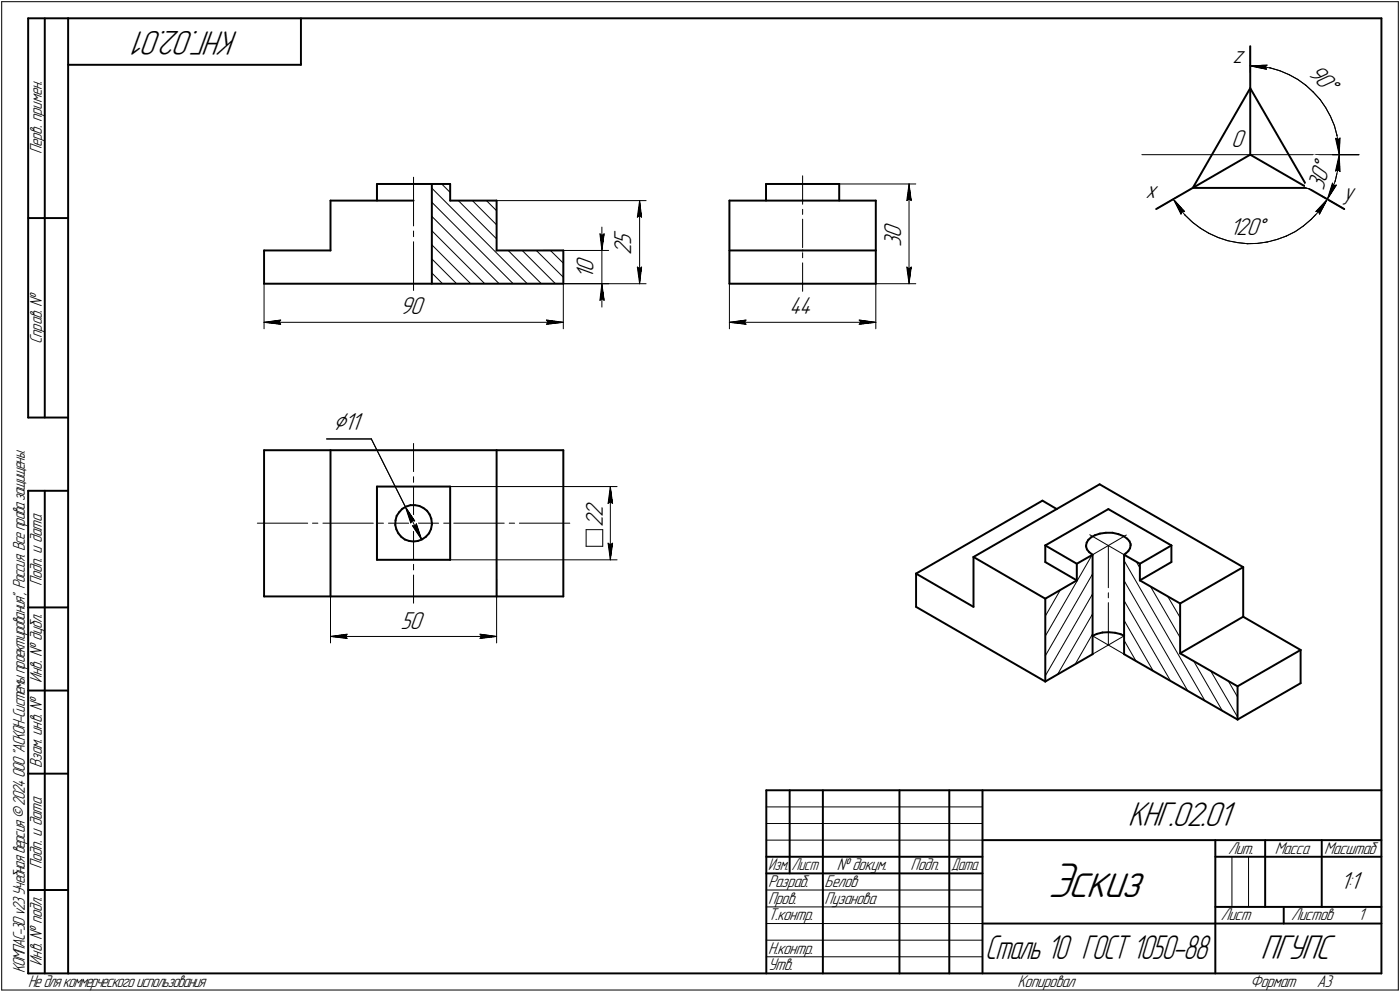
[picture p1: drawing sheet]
<svg xmlns="http://www.w3.org/2000/svg" width="421mm" height="298mm" viewBox="0 0 421 298" stroke-linecap="round" stroke-linejoin="round" font-family="sans-serif">
<defs><g id="words">
<text font-size="15.6" x="315.2" y="269.5">Эскиз</text>
<g font-size="10.9">
<text x="71.8" y="9.3" transform="rotate(-180 71.8 9.3)">КНГ.02.01</text>
<text x="339.2" y="248.2">КНГ.02.01</text>
<text x="379.1" y="288.2">ПГУПС</text>
</g>
<text font-size="10.7" x="296.2" y="288.2">Сталь 10 ГОСТ 1050-88</text>
<text font-size="8.5" x="100.2" y="129.3">⌀11</text>
<g font-size="7.8">
<text x="370.7" y="19.1">z</text>
<text x="393.1" y="22.1" transform="rotate(45 393.1 22.1)">90°</text>
<text x="370.3" y="44.1">O</text>
<text x="344.5" y="59.5">x</text>
<text x="398.1" y="57.5" transform="rotate(-75 398.1 57.5)">30°</text>
<text x="403.9" y="60.2">y</text>
<text x="271.1" y="71.5" transform="rotate(-90 271.1 71.5)">0</text>
<text x="369.8" y="70.6">120°</text>
<text x="189.8" y="76.6" transform="rotate(-90 189.8 76.6)">2</text>
<text x="189.8" y="73.6" transform="rotate(-90 189.8 73.6)">5</text>
<text x="271.1" y="74.1" transform="rotate(-90 271.1 74.1)">3</text>
<text x="178.5" y="83.8" transform="rotate(-90 178.5 83.8)">1</text>
<text x="178.5" y="81.8" transform="rotate(-90 178.5 81.8)">0</text>
<text x="120.3" y="94.3">90</text>
<text x="237.3" y="94.5">44</text>
<text x="181.3" y="155.4" transform="rotate(-90 181.3 155.4)">2</text>
<text x="181.3" y="158.5" transform="rotate(-90 181.3 158.5)">2</text>
<text x="120.5" y="188.9">50</text>
<text x="403.1" y="267.3">1:1</text>
</g>
<g font-size="5.4">
<text x="12.6" y="46.3" transform="rotate(-90 12.6 46.3)">Перв. примен.</text>
<text x="12.6" y="103.4" transform="rotate(-90 12.6 103.4)">Справ. №</text>
<text x="12.6" y="176.1" transform="rotate(-90 12.6 176.1)">Подп. и дата</text>
<text x="12.6" y="205.2" transform="rotate(-90 12.6 205.2)">Инв. № дубл.</text>
<text x="12.6" y="230.9" transform="rotate(-90 12.6 230.9)">Взам. инв. №</text>
<text x="369.3" y="256.6">Лит.</text>
<text x="383.4" y="256.6">Масса</text>
<text x="398.3" y="256.6">Масштаб</text>
<text x="12.6" y="261.1" transform="rotate(-90 12.6 261.1)">Подп. и дата</text>
<text x="251.6" y="261.6">№ докум.</text>
<text x="273.9" y="261.6">Подп.</text>
<text x="231" y="266.6">Разраб.</text>
<text x="248" y="266.6">Белов</text>
<text x="231" y="271.6">Пров.</text>
<text x="248" y="271.6">Пузанова</text>
<text x="231" y="276.6">Т.контр.</text>
<text x="367.1" y="276.6">Лист</text>
<text x="388.3" y="276.6">Листов</text>
<text x="408.5" y="276.6">1</text>
<text x="231" y="286.6">Н.контр.</text>
<text x="7.5" y="292.5" transform="rotate(-90 7.5 292.5)">КОМПАС-3Dv23Учебнаяверсия©2024ООО&quot;АСКОН-Системыпроектирования&quot;, Россия. Всеправазащищены.</text>
<text x="12.6" y="290.2" transform="rotate(-90 12.6 290.2)">Инв. № подл.</text>
<text x="231" y="291.6">Утв.</text>
<text x="8.5" y="296.7">Недлякоммерческогоиспользования</text>
<text x="306" y="296.6">Копировал</text>
<text x="376" y="296.6">Формат</text>
<text x="396" y="296.6">A3</text>
</g>
<g font-size="5.3">
<text x="231.1" y="261.6">Изм.</text>
<text x="238.1" y="261.6">Лист</text>
<text x="286.1" y="261.6">Дата</text>
</g>
</g></defs>
<g fill="none" stroke="#000" stroke-width=".59">
<path d="M8.5 5.5v120zM8.5 5.5h12zM13.5 5.5v120zM20.5 5.5v287zM20.5 5.5h395zM20.5 19.5h70zM90.5 5.5v14zM376 13.9v32.6zM415.5 5.5v287zM376 26.5l17.4 30zM376 26.5l-17.3 30zM113.4 55.3h22z"/>
<path d="M113.4 55.3v5zM129.9 55.3v30zM135.4 55.3v5zM230.4 55.3v5zM230.4 55.3h11zM241.4 55.3h11zM252.4 55.3v5zM358.7 56.5h34.7zM376 46.5l28.3 16.3zM8.5 65.5h12zM79.4 75.3h20zM79.4 75.3v10z"/>
<path d="M99.4 60.3v15zM99.4 60.3h25zM135.4 60.3h14zM149.4 60.3v15zM149.4 75.3h20zM169.4 75.3v10zM219.4 60.3v25zM219.4 60.3h22zM219.4 75.3h22zM241.4 60.3h22zM241.4 75.3h22zM263.4 60.3v25z"/>
<path d="M347.7 62.8l28.3-16.3zM79.4 85.3h90zM219.4 85.3h22zM241.4 85.3h22zM8.5 125.5h12zM79.4 135.3v43.9zM79.4 135.3h20zM99.4 135.3h50zM99.4 135.3v43.9zM149.4 135.3h20zM149.4 135.3v43.9zM169.4 135.3v43.9z"/>
<path d="M8.5 147.5v145zM8.5 147.5h12zM13.5 147.5v145zM113.4 146.2v22zM113.4 146.2h22zM118.9 157.7l.3 1.4zM119 156.4l-.1 1.3zM119.2 159.1l.6 1.2zM119.3 155l-.3 1.4zM120.1 153.9l-.8 1.1zM121 152.9l1.2-.7zM121 152.9l-.9 1z"/>
<path d="M122.2 152.2l1.2-.4zM123.4 151.8h1.4zM124.8 151.8l1.4 .3zM126.2 152.1l1.1 .6zM127.3 152.7l1.1 .8zM128.4 153.5l.8 1.1zM129.2 154.6l.5 1.3zM129.6 159l-.6 1.3zM129.7 155.9l.2 1.3zM129.9 157.6l-.3 1.4zM129.9 157.2v.4zM135.4 146.2v22z"/>
<path d="M313.5 150.5l4.3 2.5zM330.7 145.5l43.2 24.9zM333.3 153l19 10.9zM79.4 179.2h20zM99.4 179.2h50zM113.4 168.2h22zM119.8 160.3l.8 1zM120.6 161.3l1.2 .8zM121.8 162.1l1.2 .5zM123 162.6l1.4 .1zM124.4 162.7l1.3-.1zM125.7 162.6l1.3-.5z"/>
<path d="M127 162.1l1.1-.8zM129 160.3l-.9 1zM149.4 179.2h20zM275.5 172.4l38-21.9zM275.5 172.4l17.3 10zM275.5 172.4v10zM292.8 167.4v15zM292.8 167.4l21.6 12.5zM292.8 167.4l37.9-21.9zM314.4 168.9l9.4 5.5zM314.4 163.9l18.9-10.9zM314.4 163.9v5z"/>
<path d="M314.4 163.9l9.4 5.5zM314.4 179.9l9.4-5.5zM314.4 179.9v24.9zM323.8 169.4l4.8-2.7zM323.8 169.4v5zM326.6 164.3l.3 .8zM326.6 163.9v.4zM326.8 163.1l-.2 .8zM326.9 165.1l.7 .8zM327.3 162.2l-.5 .9zM327.3 162.2l.9-.7zM327.6 165.9l1 .8z"/>
<path d="M328.2 161.5l1.1-.6zM328.6 166.7v29.9zM329.3 160.9l1.5-.5zM330.8 160.4l1.8-.3zM332.6 160.1h2zM334.6 160.1l1.8 .4zM336.4 160.5l1.5 .6zM337.9 161.1l1.1 .8zM338.1 166.7v29.9zM338.1 166.7l4.7 2.7zM338.1 166.7l.4-.3zM338.5 166.4l.8-.8z"/>
<path d="M339 161.9l.7 .7zM339.7 162.6l.3 .9zM339.9 164.8l-.6 .8zM340 163.5v.4zM340 163.9l-.1 .9zM342.8 174.4l9.5-5.5zM342.8 169.4l9.5-5.5zM342.8 169.4v5zM342.8 174.4l12.1 7zM352.3 163.9v5zM373.9 170.4v14.9zM8.5 182.5h12z"/>
<path d="M275.5 182.4l38.9 22.4zM328.6 191.1l1.3-.6zM329.9 190.5l1.7-.4zM331.6 190.1l1.8-.1zM333.4 190l2 .2zM335.4 190.2l1.7 .4zM337.1 190.6l1 .5zM338.1 196.6l34.1 19.6zM354.9 196.3l19-11zM354.9 181.4l19-11zM354.9 196.3l17.3 9.9zM354.9 181.4v14.9z"/>
<path d="M373.9 185.3l17.3 10zM391.2 195.3v10zM8.5 207.5h12zM314.4 204.8l14.2-8.2zM372.2 216.2l19-10.9zM372.2 206.2l19-10.9zM372.2 206.2v10zM8.5 232.5h12zM230.5 237.5h185zM230.5 237.5v55zM237.5 237.5v25zM247.5 237.5v55z"/>
<path d="M270.5 237.5v55zM285.5 237.5v55zM295.5 237.5v55zM230.5 257.5h65zM295.5 252.5h120zM365.5 252.5v40zM365.5 257.5h15zM380.5 252.5v20zM380.5 257.5h35zM397.5 252.5v20zM8.5 267.5h12zM230.5 262.5h65z"/>
<path d="M295.5 277.5h70zM365.5 277.5h50zM365.5 272.5h50zM386.1 272.5v5zM8.5 292.5h12zM20.5 292.5h395z"/>
</g>
<g fill="none" stroke="#000" stroke-width=".3">
<path d="M.5 .5v297zM.5 .5h420zM376 19.8l3.1 .2zM376 13.9v7.9zM376 19.8l5.1-.2zM376 19.8l4.9 1zM379.1 20l2.9 .4zM420.5 .5v297zM380.5 20.2l.6-.6zM380.5 20.2l.4 .6zM382 20.4l2.9 .9zM384.9 21.3l2.8 1.1z"/>
<path d="M387.7 22.4l2.6 1.5zM390.3 23.9l2.5 1.8zM392.8 25.7l2.2 2zM395 27.7l2 2.2zM397 29.9l1.7 2.4zM398.7 32.3l1.4 2.7zM400.1 35l1.2 2.8zM401.3 37.8l.8 2.8zM124.4 53.3v14.6zM129.9 56.6l28.7 28.7zM132.8 55.3l2.6 2.5zM241.4 52.8v8.6z"/>
<path d="M252.4 55.3h23zM273.4 55.3l.7 5zM273.4 59.8l.7 .5zM273.4 55.3l-.7 5zM273.4 55.3v30zM343.4 46.5h32.6zM352.9 59.9l1.6 2.5zM352.9 59.9l3.4 3.7zM352.9 59.9l2.3 4.4zM376 46.5h32.7zM397.4 58.8l6.9 4zM399.2 59.9l-1 1.5z"/>
<path d="M399.2 59.9l-2.4 4.4zM399.2 59.9l-3.5 3.7zM400.6 57.1l-1.4 2.8zM400.7 46.5h8zM400.7 55l-1.5 4.9zM400.7 55l.4 .8zM401.1 55.8l.8-.2zM401.6 54.4l-1 2.7zM401.7 51.4l.6-.4zM401.7 41.6l1.1 4.9zM401.7 41.6l.6 .4zM401.9 55.6l-2.7 4.3z"/>
<path d="M402.1 40.6l.5 3zM402.3 51.4l-.7 3zM402.3 51l.7 .6zM402.3 42l.7-.5zM402.6 43.6l.2 2.9zM402.7 48.4l-.4 3zM402.8 46.5l-.1 1.9zM402.8 46.5l.2 5.1zM402.8 46.5l-1.1 4.9zM403 41.5l-.2 5zM124.4 69.4v1.7zM124.4 72.6v14.7z"/>
<path d="M129.9 77.8l7.4 7.5zM129.9 73.6l11.7 11.7zM129.9 69.3l15.9 16zM129.9 65l20.2 20.3zM129.9 60.8l24.4 24.5zM137.8 60.3l11.6 11.5zM142.1 60.3l7.3 7.3zM146.3 60.3l3.1 3zM149.4 60.3h44.9zM152.8 75.3l10 10zM157.1 75.3l9.9 10zM161.3 75.3l8.1 8z"/>
<path d="M163.2 75.3h19.8zM165.5 75.3l3.9 3.8zM180.4 70.3l.6 .5zM180.4 70.3l.6 5zM181 70.8l.7-.5zM181 68.2v7.1zM181 75.3v10zM181.7 70.3l-.7 5zM191.7 65.3l.7-.5zM192.4 60.3l.6 5zM192.4 64.8l.6 .5zM192.4 60.3l-.7 5z"/>
<path d="M192.4 60.3v25zM241.4 62.9v1.5zM241.4 65.9v8.5zM241.4 75.9v1.6zM241.4 79v8.5zM272.7 60.3l.7-.5zM347.7 62.8l6.9-4zM354.5 62.4l1.9 2.3zM355.4 63.6h.9zM355.4 63.6l-.2 .7zM356.4 64.7l2.2 2.1zM358.6 66.8l2.4 1.8z"/>
<path d="M361 68.6l2.6 1.5zM363.6 70.1l2.8 1.3zM366.4 71.4l2.7 .9zM369.1 72.3l3 .6zM372.1 72.9l3.1 .3zM375.2 73.2h2.9zM378.1 73.2l3-.5zM381.1 72.7l2.9-.7zM384 72l2.8-1zM386.8 71l2.8-1.4zM389.6 69.6l2.4-1.7zM392 67.9l2.3-1.9z"/>
<path d="M395.7 63.6h.9zM396.4 63.8l-2.1 2.2zM396.6 63.6l.2 .7zM398.2 61.4l-1.8 2.4zM79.4 85.3v13.5zM79.4 96.9l5-.7zM79.4 96.9l5 .6zM79.4 96.9h90zM83.9 96.9l.5 .6zM84.4 96.2l-.5 .7zM129.9 82l3.2 3.3zM164.3 97.5l5.1-.6z"/>
<path d="M164.3 96.2l.5 .7zM164.3 96.2l5.1 .7zM164.8 96.9l-.5 .6zM169.4 85.3v13.5zM169.4 85.3h13.6zM169.4 85.3h24.9zM180.4 90.3l.6-.6zM181 85.3l-.6 5zM181 89.7l.7 .6zM181 85.3l.7 5zM181 85.3v7zM191.7 80.3l.7 5z"/>
<path d="M191.7 80.3l.7 .5zM192.4 80.8l.6-.5zM193 80.3l-.6 5zM219.4 85.3v13.5zM219.4 96.9l5-.7zM219.4 96.9l5 .6zM219.4 96.9h44zM223.9 96.9l.5 .6zM224.4 96.2l-.5 .7zM258.4 97.5l5-.6zM258.4 96.2l.5 .7zM258.4 96.2l5 .7z"/>
<path d="M258.9 96.9l-.5 .6zM263.4 85.3v13.5zM263.4 85.3h12zM272.7 80.3l.7 5zM272.7 80.3l.7 .5zM273.4 80.8l.7-.5zM274.1 80.3l-.7 5zM98.2 131.9h13.5zM111.7 131.9l10.2 20.4zM124.4 133.3v8.4zM77.4 157.2h15.1zM94 157.2h1.6z"/>
<path d="M97.1 157.2h15.2zM113.7 157.2h1.6zM116.8 157.2h15.1zM121.9 152.3l2.8 4.2zM121.9 152.3l1.6 4.8zM121.9 152.3l4.9 9.9zM124 156.4l.7 .1zM124 156.4l-.5 .7zM124 158l2.8 4.2zM124 158l.8 .2zM124.4 143.3v1.6zM124.4 146.4v8.5z"/>
<path d="M124.4 156.5v1.6zM124.4 159.6v8.5zM125.2 157.4l-.4 .8zM125.2 157.4l1.6 4.8zM133.4 157.2h1.6zM135.4 146.2h50.2zM136.5 157.2h15.1zM153.2 157.2h1.6zM156.2 157.2h15.2zM176.3 159.2v5zM176.3 159.2h5zM181.3 159.2v5z"/>
<path d="M182.9 151.3l.7-.5zM183.6 146.2l.6 5.1zM183.6 150.8l.6 .5zM183.6 146.2l-.7 5.1zM183.6 146.2v22zM99.4 179.2v14zM124.4 169.6v1.7zM124.4 172.8v8.5zM135.4 168.2h50.2zM149.4 174.1v19.1zM176.3 164.2h5zM182.9 163.2l.7 5z"/>
<path d="M182.9 163.2l.7 .5zM183.6 163.7l.6-.5zM184.2 163.2l-.6 5zM318.9 177.2l-4.5 8zM327.7 160.7l10.4 6zM328.4 166.8l-14 24.4zM328.6 166.7l10.2-5.9zM328.6 178.5l-14.2 24.6zM328.6 172.5l-14.2 24.6zM333.3 163.9v12.7zM333.3 178.1v1.6zM338.1 174.5l19.1 33.1z"/>
<path d="M338.1 168.5l24.3 42.1zM341.7 168.7l1.1 2zM346 176.3l8.9 15.3zM351.2 179.2l3.7 6.4zM99.4 191.3l5-.7zM99.4 191.3l5 .6zM99.4 191.3h50zM103.9 191.3l.5 .6zM104.4 190.6l-.5 .7zM144.4 191.9l5-.6zM144.4 190.6l.5 .7zM144.4 190.6l5 .7z"/>
<path d="M144.9 191.3l-.5 .6zM328.5 196.6h.1M328.6 196.6l9.5-5.5zM328.6 191.1l9.5 5.5zM328.6 190.5l-5.3 9.1zM328.6 184.5l-10.5 18.1zM333.3 181.1v12.7zM338.1 192.4l3.5 6.2zM338.1 186.4l8.7 15.2zM338.1 180.5l13.9 24.1zM359 198.6l8.6 15zM364.2 201.7l8 13.8z"/>
<path d="M369.4 204.6l2.8 4.9zM230.5 247.5h65zM230.5 252.5h65zM230.5 242.5h65zM370.5 257.5v15zM375.5 257.5v15zM230.5 267.5h65zM230.5 272.5h65zM230.5 277.5h65zM.5 297.5h420zM230.5 282.5h65zM230.5 287.5h65z"/>
</g>
<g fill="#fff" stroke="#fff" stroke-width=".3">
<path d="M120.3 89.5h7.9zM120.3 89.6h7.9zM120.3 89.7h7.9zM120.3 89.7h7.9zM120.3 89.8h7.9zM120.3 89.9h7.9zM120.3 90h7.9zM120.3 90.1h7.9zM120.3 90.2h7.9zM120.3 90.3h7.9zM120.3 90.3h7.9zM120.3 90.4h7.9zM120.3 90.5h7.9zM120.3 90.6h7.9zM120.3 90.7h7.9zM120.3 90.8h7.9zM120.3 90.8h7.9zM120.3 90.9h7.9zM120.3 91h7.9zM120.3 91.1h7.9zM120.3 91.2h7.9zM120.3 91.3h7.9zM120.3 91.4h7.9zM120.3 91.4h7.9zM120.3 91.5h7.9zM120.3 91.6h7.9zM120.3 91.7h7.9zM120.3 91.8h7.9zM120.3 91.9h7.9zM120.3 91.9h7.9zM120.3 92h7.9zM120.3 92.1h7.9zM120.3 92.2h7.9zM120.3 92.3h7.9zM120.3 92.4h7.9zM120.3 92.5h7.9zM120.3 92.5h7.9zM120.3 92.6h7.9zM120.3 92.7h7.9zM120.3 92.8h7.9zM120.3 92.9h7.9zM120.3 93h7.9zM120.3 93h7.9zM120.3 93.1h7.9zM120.3 93.2h7.9zM120.3 93.3h7.9zM120.3 93.4h7.9zM120.3 93.5h7.9zM120.3 93.6h7.9zM120.3 93.6h7.9zM120.3 93.7h7.9zM120.3 93.8h7.9zM120.3 93.9h7.9zM120.3 94h7.9zM120.3 94.1h7.9zM120.3 94.1h7.9zM120.3 94.2h7.9zM120.3 94.3h7.9zM120.3 94.4h7.9zM120.3 94.5h7.9zM120.3 94.6h7.9zM120.3 94.7h7.9zM120.3 94.7h7.9zM120.3 94.8h7.9zM120.3 94.9h7.9zM120.3 95h7.9zM120.3 95.1h7.9zM120.3 95.2h7.9zM120.3 95.2h7.9zM120.3 95.3h7.9zM120.3 95.4h7.9zM120.3 95.5h7.9z"/>
<path d="M84.2 95.7h.6zM83.7 95.8h1.1zM83.1 95.8h1.7zM82.5 95.9h2.3zM81.9 96h2.9zM81.2 96.1h3.6zM81 96.2h3.8zM80.9 96.3h3.9zM80.6 96.4h4.2zM80.4 96.4h4.4zM80.3 96.5h4.5zM80 96.6h4.8zM79.8 96.7h5zM79.7 96.8h5.1zM79.4 96.9h5.4zM79.7 96.9h5.1zM79.9 97h4.9zM80.1 97.1h4.7zM80.3 97.2h4.5zM80.6 97.3h4.2zM80.8 97.4h4zM81 97.5h3.8zM81.2 97.5h3.6zM81.9 97.6h2.9zM82.5 97.7h2.3zM83.1 97.8h1.7zM83.7 97.9h1.1zM84.2 98h.6z"/>
<path d="M163.9 95.7h.7zM163.9 95.8h1.3zM163.9 95.8h1.9zM163.9 95.9h2.5zM163.9 96h3.1zM163.9 96.1h3.7zM163.9 96.2h3.9zM163.9 96.3h4.1zM163.9 96.4h4.3zM163.9 96.4h4.5zM163.9 96.5h4.8zM163.9 96.6h4.9zM163.9 96.7h5.2zM163.9 96.8h5.3zM163.9 96.9h5.5zM163.9 96.9h5.3zM163.9 97h5.1zM163.9 97.1h4.8zM163.9 97.2h4.6zM163.9 97.3h4.4zM163.9 97.4h4.2zM163.9 97.5h3.9zM163.9 97.5h3.7zM163.9 97.6h3.1zM163.9 97.7h2.5zM163.9 97.8h1.9zM163.9 97.9h1.3zM163.9 98h.7z"/>
<path d="M173.7 77h6.1zM173.7 77h6.1zM173.7 77.1h6.1zM173.7 77.2h6.1zM173.7 77.3h6.1zM173.7 77.4h6.1zM173.7 77.5h6.1zM173.7 77.6h6.1zM173.7 77.6h6.1zM173.7 77.7h6.1zM173.7 77.8h6.1zM173.7 77.9h6.1zM173.7 78h6.1zM173.7 78.1h6.1zM173.7 78.1h6.1zM173.7 78.2h6.1zM173.7 78.3h6.1zM173.7 78.4h6.1zM173.7 78.5h6.1zM173.7 78.6h6.1zM173.7 78.7h6.1zM173.7 78.7h6.1zM173.7 78.8h6.1zM173.7 78.9h6.1zM173.7 79h6.1zM173.7 79.1h6.1zM173.7 79.2h6.1zM173.7 79.2h6.1zM173.7 79.3h6.1zM173.7 79.4h6.1zM173.7 79.5h6.1zM173.7 79.6h6.1zM173.7 79.7h6.1zM173.7 79.8h6.1zM173.7 79.8h6.1zM173.7 79.9h6.1zM173.7 80h6.1zM173.7 80.1h6.1zM173.7 80.2h6.1zM173.7 80.3h6.1zM173.7 80.3h6.1zM173.7 80.4h6.1zM173.7 80.5h6.1zM173.7 80.6h6.1zM173.7 80.7h6.1zM173.7 80.8h6.1zM173.7 80.9h6.1zM173.7 80.9h6.1zM173.7 81h6.1zM173.7 81.1h6.1zM173.7 81.2h6.1zM173.7 81.3h6.1zM173.7 81.4h6.1zM173.7 81.4h6.1zM173.7 81.5h6.1zM173.7 81.6h6.1zM173.7 81.7h6.1zM173.7 81.8h6.1zM173.7 81.9h6.1zM173.7 82h6.1zM173.7 82h6.1zM173.7 82.1h6.1zM173.7 82.2h6.1zM173.7 82.3h6.1zM173.7 82.4h6.1zM173.7 82.5h6.1zM173.7 82.5h6.1zM173.7 82.6h6.1zM173.7 82.7h6.1zM173.7 82.8h6.1zM173.7 82.9h6.1zM173.7 83h6.1zM173.7 83.1h6.1zM173.7 83.1h6.1zM173.7 83.2h6.1zM173.7 83.3h6.1zM173.7 83.4h6.1zM173.7 83.5h6.1zM173.7 83.6h6.1zM173.7 83.7h6.1zM173.7 83.7h6.1z"/>
<path d="M180.9 85.5h.3zM180.9 85.6h.3zM180.9 85.7h.4zM180.8 85.8h.5zM180.8 85.9h.5zM180.8 85.9h.6zM180.8 86h.6zM180.8 86.1h.6zM180.7 86.2h.7zM180.7 86.3h.8zM180.7 86.4h.8zM180.6 86.4h.9zM180.6 86.5h1zM180.5 86.6h1.1zM180.5 86.7h1.2zM180.5 86.8h1.2zM180.4 86.9h1.4zM180.4 87h1.4zM180.3 87h1.5zM180.3 87.1h1.6zM180.3 87.2h1.6zM180.3 87.3h1.6zM180.3 87.4h1.6zM180.3 87.5h1.6zM180.3 87.5h1.6zM180.3 87.6h1.6zM180.3 87.7h1.6zM180.3 87.8h1.6zM180.3 87.9h1.6zM180.3 88h1.6zM180.3 88.1h1.6zM180.3 88.1h1.6zM180.3 88.2h1.6zM180.2 88.3h1.8zM180.2 88.4h1.8zM180.2 88.5h1.8zM180.2 88.6h1.8zM180.2 88.6h1.8zM180.2 88.7h1.8zM180.2 88.8h1.8zM180.1 88.9h1.9zM180.1 89h2zM180.1 89.1h2zM180.1 89.2h2zM180.1 89.2h2zM180.1 89.3h2zM180.1 89.4h2zM180.1 89.5h2zM180 89.6h2.2zM180 89.7h2.2zM180 89.7h2.2zM180 89.8h2.2zM180 89.9h2.2zM180 90h2.2zM180 90.1h2.2zM179.9 90.2h2.4zM179.9 90.3h2.4zM179.9 90.3h2.4zM179.9 90.4h2.4zM179.9 90.5h2.4zM179.9 90.6h2.4zM179.9 90.7h2.4z"/>
<path d="M179.8 69.8h2.5zM179.9 69.8h2.4zM179.9 69.9h2.4zM179.9 70h2.4zM179.9 70.1h2.4zM179.9 70.2h2.4zM179.9 70.3h2.4zM179.9 70.4h2.4zM180 70.4h2.2zM180 70.5h2.2zM180 70.6h2.2zM180 70.7h2.2zM180 70.8h2.2zM180 70.9h2.2zM180 71h2.2zM180.1 71h2zM180.1 71.1h2zM180.1 71.2h2zM180.1 71.3h2zM180.1 71.4h2zM180.1 71.5h2zM180.1 71.5h2zM180.1 71.6h1.9zM180.2 71.7h1.8zM180.2 71.8h1.8zM180.2 71.9h1.8zM180.2 72h1.8zM180.2 72.1h1.8zM180.2 72.1h1.8zM180.2 72.2h1.8zM180.3 72.3h1.6zM180.3 72.4h1.6zM180.3 72.5h1.6zM180.3 72.6h1.6zM180.3 72.6h1.6zM180.3 72.7h1.6zM180.3 72.8h1.6zM180.3 72.9h1.6zM180.3 73h1.6zM180.3 73.1h1.6zM180.3 73.2h1.6zM180.3 73.2h1.6zM180.3 73.3h1.6zM180.3 73.4h1.6zM180.3 73.5h1.5zM180.4 73.6h1.4zM180.4 73.7h1.4zM180.5 73.7h1.2zM180.5 73.8h1.2zM180.5 73.9h1.1zM180.6 74h1zM180.6 74.1h.9zM180.7 74.2h.8zM180.7 74.3h.8zM180.7 74.3h.7zM180.8 74.4h.6zM180.8 74.5h.6zM180.8 74.6h.6zM180.8 74.7h.5zM180.8 74.8h.5zM180.9 74.8h.4zM180.9 74.9h.3zM180.9 75h.3z"/>
<path d="M185 69.2h6.1zM185 69.3h6.1zM185 69.3h6.1zM185 69.4h6.1zM185 69.5h6.1zM185 69.6h6.1zM185 69.7h6.1zM185 69.8h6.1zM185 69.8h6.1zM185 69.9h6.1zM185 70h6.1zM185 70.1h6.1zM185 70.2h6.1zM185 70.3h6.1zM185 70.4h6.1zM185 70.4h6.1zM185 70.5h6.1zM185 70.6h6.1zM185 70.7h6.1zM185 70.8h6.1zM185 70.9h6.1zM185 71h6.1zM185 71h6.1zM185 71.1h6.1zM185 71.2h6.1zM185 71.3h6.1zM185 71.4h6.1zM185 71.5h6.1zM185 71.5h6.1zM185 71.6h6.1zM185 71.7h6.1zM185 71.8h6.1zM185 71.9h6.1zM185 72h6.1zM185 72.1h6.1zM185 72.1h6.1zM185 72.2h6.1zM185 72.3h6.1zM185 72.4h6.1zM185 72.5h6.1zM185 72.6h6.1zM185 72.6h6.1zM185 72.7h6.1zM185 72.8h6.1zM185 72.9h6.1zM185 73h6.1zM185 73.1h6.1zM185 73.2h6.1zM185 73.2h6.1zM185 73.3h6.1zM185 73.4h6.1zM185 73.5h6.1zM185 73.6h6.1zM185 73.7h6.1zM185 73.7h6.1zM185 73.8h6.1zM185 73.9h6.1zM185 74h6.1zM185 74.1h6.1zM185 74.2h6.1zM185 74.3h6.1zM185 74.3h6.1zM185 74.4h6.1zM185 74.5h6.1zM185 74.6h6.1zM185 74.7h6.1zM185 74.8h6.1zM185 74.8h6.1zM185 74.9h6.1zM185 75h6.1zM185 75.1h6.1zM185 75.2h6.1zM185 75.3h6.1zM185 75.4h6.1zM185 75.4h6.1zM185 75.5h6.1zM185 75.6h6.1zM185 75.7h6.1zM185 75.8h6.1zM185 75.9h6.1zM185 75.9h6.1zM185 76h6.1zM185 76.1h6.1zM185 76.2h6.1zM185 76.3h6.1zM185 76.4h6.1zM185 76.5h6.1zM185 76.5h6.1z"/>
<path d="M191.1 79.8h2.4zM191.2 79.8h2.3zM191.2 79.9h2.3zM191.2 80h2.3zM191.2 80.1h2.3zM191.2 80.2h2.3zM191.2 80.3h2.3zM191.2 80.3h2.3zM191.3 80.4h2.2zM191.3 80.5h2.2zM191.3 80.6h2.2zM191.3 80.7h2.2zM191.3 80.8h2.2zM191.3 80.9h2.2zM191.3 80.9h2.2zM191.3 81h2.1zM191.3 81.1h2.1zM191.3 81.2h2.1zM191.3 81.3h2.1zM191.3 81.4h2.1zM191.3 81.4h2.1zM191.3 81.5h2.1zM191.3 81.6h2zM191.4 81.7h1.9zM191.4 81.8h1.9zM191.4 81.9h1.9zM191.4 82h1.9zM191.4 82h1.9zM191.4 82.1h1.9zM191.4 82.2h1.9zM191.5 82.3h1.7zM191.5 82.4h1.7zM191.5 82.5h1.7zM191.5 82.5h1.7zM191.5 82.6h1.7zM191.5 82.7h1.7zM191.5 82.8h1.7zM191.6 82.9h1.5zM191.6 83h1.5zM191.6 83.1h1.5zM191.6 83.1h1.5zM191.6 83.2h1.5zM191.6 83.3h1.5zM191.6 83.4h1.5zM191.6 83.5h1.4zM191.7 83.6h1.3zM191.7 83.7h1.3zM191.8 83.7h1.2zM191.8 83.8h1.2zM191.9 83.9h1.1zM191.9 84h1zM191.9 84.1h1zM191.9 84.2h.9zM191.9 84.2h.9zM192 84.3h.8zM192 84.4h.7zM192.1 84.5h.6zM192.1 84.6h.6zM192.1 84.7h.5zM192.2 84.8h.4zM192.2 84.8h.3zM192.3 84.9h.2zM192.3 85h.2z"/>
<path d="M192.3 60.5h.2zM192.3 60.6h.2zM192.2 60.7h.3zM192.2 60.8h.4zM192.1 60.9h.5zM192.1 61h.6zM192.1 61h.6zM192 61.1h.7zM192 61.2h.8zM191.9 61.3h.9zM191.9 61.4h.9zM191.9 61.5h1zM191.9 61.6h1zM191.9 61.6h1.1zM191.8 61.7h1.2zM191.8 61.8h1.2zM191.7 61.9h1.3zM191.7 62h1.3zM191.6 62.1h1.4zM191.6 62.1h1.5zM191.6 62.2h1.5zM191.6 62.3h1.5zM191.6 62.4h1.5zM191.6 62.5h1.5zM191.6 62.6h1.5zM191.6 62.7h1.5zM191.5 62.7h1.7zM191.5 62.8h1.7zM191.5 62.9h1.7zM191.5 63h1.7zM191.5 63.1h1.7zM191.5 63.2h1.7zM191.5 63.2h1.7zM191.4 63.3h1.9zM191.4 63.4h1.9zM191.4 63.5h1.9zM191.4 63.6h1.9zM191.4 63.7h1.9zM191.4 63.8h1.9zM191.4 63.8h1.9zM191.3 63.9h2zM191.3 64h2.1zM191.3 64.1h2.1zM191.3 64.2h2.1zM191.3 64.3h2.1zM191.3 64.3h2.1zM191.3 64.4h2.1zM191.3 64.5h2.1zM191.3 64.6h2.2zM191.3 64.7h2.2zM191.3 64.8h2.2zM191.3 64.9h2.2zM191.3 64.9h2.2zM191.3 65h2.2zM191.3 65.1h2.2zM191.2 65.2h2.3zM191.2 65.3h2.3zM191.2 65.4h2.3zM191.2 65.4h2.3zM191.2 65.5h2.3zM191.2 65.6h2.3zM191.2 65.7h2.3z"/>
<path d="M176.3 150.6h6.2zM176.3 150.7h6.2zM176.3 150.8h6.2zM176.3 150.9h6.2zM176.3 151h6.2zM176.3 151h6.2zM176.3 151.1h6.2zM176.3 151.2h6.2zM176.3 151.3h6.2zM176.3 151.4h6.2zM176.3 151.5h6.2zM176.3 151.6h6.2zM176.3 151.6h6.2zM176.3 151.7h6.2zM176.3 151.8h6.2zM176.3 151.9h6.2zM176.3 152h6.2zM176.3 152.1h6.2zM176.3 152.1h6.2zM176.3 152.2h6.2zM176.3 152.3h6.2zM176.3 152.4h6.2zM176.3 152.5h6.2zM176.3 152.6h6.2zM176.3 152.7h6.2zM176.3 152.7h6.2zM176.3 152.8h6.2zM176.3 152.9h6.2zM176.3 153h6.2zM176.3 153.1h6.2zM176.3 153.2h6.2zM176.3 153.2h6.2zM176.3 153.3h6.2zM176.3 153.4h6.2zM176.3 153.5h6.2zM176.3 153.6h6.2zM176.3 153.7h6.2zM176.3 153.8h6.2zM176.3 153.8h6.2zM176.3 153.9h6.2zM176.3 154h6.2zM176.3 154.1h6.2zM176.3 154.2h6.2zM176.3 154.3h6.2zM176.3 154.3h6.2zM176.3 154.4h6.2zM176.3 154.5h6.2zM176.3 154.6h6.2zM176.3 154.7h6.2zM176.3 154.8h6.2zM176.3 154.9h6.2zM176.3 154.9h6.2zM176.3 155h6.2zM176.3 155.1h6.2zM176.3 155.2h6.2zM176.3 155.3h6.2zM176.3 155.4h6.2zM176.3 155.4h6.2zM176.3 155.5h6.2zM176.3 155.6h6.2zM176.3 155.7h6.2zM176.3 155.8h6.2zM176.3 155.9h6.2zM176.3 156h6.2zM176.3 156h6.2zM176.3 156.1h6.2zM176.3 156.2h6.2zM176.3 156.3h6.2zM176.3 156.4h6.2zM176.3 156.5h6.2zM176.3 156.5h6.2zM176.3 156.6h6.2zM176.3 156.7h6.2zM176.3 156.8h6.2zM176.3 156.9h6.2zM176.3 157h6.2zM176.3 157.1h6.2zM176.3 157.1h6.2zM176.3 157.2h6.2zM176.3 157.3h6.2zM176.3 157.4h6.2zM176.3 157.5h6.2zM176.3 157.6h6.2zM176.3 157.6h6.2zM176.3 157.7h6.2zM176.3 157.8h6.2zM176.3 157.9h6.2zM176.3 158h6.2zM176.3 158.1h6.2zM176.3 158.2h6.2zM176.3 158.2h6.2zM176.3 158.3h6.2zM176.3 158.4h6.2zM176.3 158.5h6.2zM176.3 158.6h6.2zM176.3 158.7h6.2zM176.3 158.7h6.2zM176.3 158.8h6.2zM176.3 158.9h6.2zM176.3 159h6.2zM176.3 159.1h6.2zM176.3 159.2h6.2zM176.3 159.3h6.2zM176.3 159.3h6.2zM176.3 159.4h6.2zM176.3 159.5h6.2zM176.3 159.6h6.2zM176.3 159.7h6.2zM176.3 159.8h6.2zM176.3 159.9h6.2zM176.3 159.9h6.2zM176.3 160h6.2zM176.3 160.1h6.2zM176.3 160.2h6.2zM176.3 160.3h6.2zM176.3 160.4h6.2zM176.3 160.4h6.2zM176.3 160.5h6.2zM176.3 160.6h6.2zM176.3 160.7h6.2zM176.3 160.8h6.2zM176.3 160.9h6.2zM176.3 161h6.2zM176.3 161h6.2zM176.3 161.1h6.2zM176.3 161.2h6.2zM176.3 161.3h6.2zM176.3 161.4h6.2zM176.3 161.5h6.2zM176.3 161.5h6.2zM176.3 161.6h6.2zM176.3 161.7h6.2zM176.3 161.8h6.2zM176.3 161.9h6.2zM176.3 162h6.2zM176.3 162.1h6.2zM176.3 162.1h6.2zM176.3 162.2h6.2zM176.3 162.3h6.2zM176.3 162.4h6.2zM176.3 162.5h6.2zM176.3 162.6h6.2zM176.3 162.6h6.2zM176.3 162.7h6.2zM176.3 162.8h6.2zM176.3 162.9h6.2zM176.3 163h6.2zM176.3 163.1h6.2zM176.3 163.2h6.2zM176.3 163.2h6.2zM176.3 163.3h6.2zM176.3 163.4h6.2zM176.3 163.5h6.2zM176.3 163.6h6.2zM176.3 163.7h6.2zM176.3 163.7h6.2zM176.3 163.8h6.2zM176.3 163.9h6.2zM176.3 164h6.2zM176.3 164.1h6.2z"/>
<path d="M183.5 146.5h.2zM183.5 146.6h.2zM183.5 146.6h.3zM183.4 146.7h.4zM183.4 146.8h.4zM183.4 146.9h.5zM183.3 147h.6zM183.3 147.1h.7zM183.2 147.2h.8zM183.2 147.2h.8zM183.2 147.3h.9zM183.1 147.4h1zM183.1 147.5h1zM183.1 147.6h1zM183 147.7h1.1zM183 147.7h1.2zM183 147.8h1.2zM183 147.9h1.3zM183 148h1.3zM182.9 148.1h1.4zM182.9 148.2h1.5zM182.9 148.3h1.5zM182.9 148.3h1.5zM182.9 148.4h1.5zM182.9 148.5h1.5zM182.9 148.6h1.5zM182.9 148.7h1.5zM182.8 148.8h1.7zM182.8 148.8h1.7zM182.8 148.9h1.7zM182.8 149h1.7zM182.8 149.1h1.7zM182.8 149.2h1.7zM182.8 149.3h1.7zM182.7 149.4h1.9zM182.7 149.4h1.9zM182.7 149.5h1.9zM182.7 149.6h1.9zM182.7 149.7h1.9zM182.7 149.8h1.9zM182.7 149.9h1.9zM182.6 149.9h2.1zM182.6 150h2.1zM182.6 150.1h2.1zM182.6 150.2h2.1zM182.6 150.3h2.1zM182.6 150.4h2.1zM182.6 150.5h2.1zM182.5 150.5h2.2zM182.5 150.6h2.2zM182.5 150.7h2.2zM182.5 150.8h2.2zM182.5 150.9h2.2zM182.5 151h2.2zM182.5 151h2.2zM182.5 151.1h2.3zM182.5 151.2h2.3zM182.5 151.3h2.3zM182.5 151.4h2.3zM182.5 151.5h2.3zM182.5 151.6h2.3zM182.5 151.6h2.3z"/>
<path d="M182.4 162.7h2.4zM182.5 162.8h2.3zM182.5 162.9h2.3zM182.5 163h2.3zM182.5 163.1h2.3zM182.5 163.2h2.3zM182.5 163.2h2.3zM182.5 163.3h2.3zM182.5 163.4h2.2zM182.5 163.5h2.2zM182.5 163.6h2.2zM182.5 163.7h2.2zM182.5 163.7h2.2zM182.5 163.8h2.2zM182.5 163.9h2.2zM182.6 164h2.1zM182.6 164.1h2.1zM182.6 164.2h2.1zM182.6 164.3h2.1zM182.6 164.3h2.1zM182.6 164.4h2.1zM182.6 164.5h2.1zM182.6 164.6h2zM182.7 164.7h1.9zM182.7 164.8h1.9zM182.7 164.8h1.9zM182.7 164.9h1.9zM182.7 165h1.9zM182.7 165.1h1.9zM182.7 165.2h1.9zM182.8 165.3h1.7zM182.8 165.4h1.7zM182.8 165.4h1.7zM182.8 165.5h1.7zM182.8 165.6h1.7zM182.8 165.7h1.7zM182.8 165.8h1.7zM182.9 165.9h1.5zM182.9 165.9h1.5zM182.9 166h1.5zM182.9 166.1h1.5zM182.9 166.2h1.5zM182.9 166.3h1.5zM182.9 166.4h1.5zM182.9 166.5h1.4zM183 166.5h1.3zM183 166.6h1.3zM183 166.7h1.2zM183 166.8h1.2zM183 166.9h1.1zM183.1 167h1zM183.1 167h1zM183.2 167.1h.9zM183.2 167.2h.9zM183.2 167.3h.8zM183.3 167.4h.7zM183.3 167.5h.6zM183.3 167.6h.6zM183.4 167.6h.4zM183.4 167.7h.4zM183.5 167.8h.3zM183.5 167.9h.2zM183.5 168h.2z"/>
<path d="M120.5 184.1h7.5zM120.5 184.1h7.5zM120.5 184.2h7.5zM120.5 184.3h7.5zM120.5 184.4h7.5zM120.5 184.5h7.5zM120.5 184.6h7.5zM120.5 184.7h7.5zM120.5 184.7h7.5zM120.5 184.8h7.5zM120.5 184.9h7.5zM120.5 185h7.5zM120.5 185.1h7.5zM120.5 185.2h7.5zM120.5 185.3h7.5zM120.5 185.3h7.5zM120.5 185.4h7.5zM120.5 185.5h7.5zM120.5 185.6h7.5zM120.5 185.7h7.5zM120.5 185.8h7.5zM120.5 185.8h7.5zM120.5 185.9h7.5zM120.5 186h7.5zM120.5 186.1h7.5zM120.5 186.2h7.5zM120.5 186.3h7.5zM120.5 186.4h7.5zM120.5 186.4h7.5zM120.5 186.5h7.5zM120.5 186.6h7.5zM120.5 186.7h7.5zM120.5 186.8h7.5zM120.5 186.9h7.5zM120.5 186.9h7.5zM120.5 187h7.5zM120.5 187.1h7.5zM120.5 187.2h7.5zM120.5 187.3h7.5zM120.5 187.4h7.5zM120.5 187.5h7.5zM120.5 187.5h7.5zM120.5 187.6h7.5zM120.5 187.7h7.5zM120.5 187.8h7.5zM120.5 187.9h7.5zM120.5 188h7.5zM120.5 188h7.5zM120.5 188.1h7.5zM120.5 188.2h7.5zM120.5 188.3h7.5zM120.5 188.4h7.5zM120.5 188.5h7.5zM120.5 188.6h7.5zM120.5 188.6h7.5zM120.5 188.7h7.5zM120.5 188.8h7.5zM120.5 188.9h7.5zM120.5 189h7.5zM120.5 189.1h7.5zM120.5 189.1h7.5zM120.5 189.2h7.5zM120.5 189.3h7.5zM120.5 189.4h7.5zM120.5 189.5h7.5zM120.5 189.6h7.5zM120.5 189.7h7.5zM120.5 189.7h7.5zM120.5 189.8h7.5zM120.5 189.9h7.5zM120.5 190h7.5zM120.5 190.1h7.5zM120.5 190.2h7.5z"/>
<path d="M104.3 190.1h.6zM103.7 190.2h1.2zM103 190.2h1.9zM102.4 190.3h2.5zM101.9 190.4h3zM101.2 190.5h3.7zM101 190.6h3.9zM100.8 190.7h4.1zM100.6 190.8h4.3zM100.4 190.8h4.5zM100.2 190.9h4.7zM100 191h4.9zM99.8 191.1h5.1zM99.7 191.2h5.2zM99.4 191.3h5.5zM99.7 191.3h5.2zM99.9 191.4h5zM100.1 191.5h4.8zM100.3 191.6h4.6zM100.6 191.7h4.3zM100.8 191.8h4.1zM101 191.9h3.9zM101.2 191.9h3.7zM101.9 192h3zM102.4 192.1h2.5zM103 192.2h1.9zM103.7 192.3h1.2zM104.3 192.4h.6z"/>
<path d="M143.8 190.1h.7zM143.8 190.2h1.3zM143.8 190.2h1.9zM143.8 190.3h2.6zM143.8 190.4h3.2zM143.8 190.5h3.8zM143.8 190.6h4zM143.8 190.7h4.2zM143.8 190.8h4.4zM143.8 190.8h4.6zM143.8 190.9h4.8zM143.8 191h5zM143.8 191.1h5.2zM143.8 191.2h5.4zM143.8 191.3h5.6zM143.8 191.3h5.4zM143.8 191.4h5.1zM143.8 191.5h5zM143.8 191.6h4.7zM143.8 191.7h4.5zM143.8 191.8h4.3zM143.8 191.9h4zM143.8 191.9h3.8zM143.8 192h3.2zM143.8 192.1h2.6zM143.8 192.2h1.9zM143.8 192.3h1.3zM143.8 192.4h.7z"/>
<path d="M237.3 89.7h7.9zM237.3 89.7h7.9zM237.3 89.8h7.9zM237.3 89.9h7.9zM237.3 90h7.9zM237.3 90.1h7.9zM237.3 90.2h7.9zM237.3 90.3h7.9zM237.3 90.3h7.9zM237.3 90.4h7.9zM237.3 90.5h7.9zM237.3 90.6h7.9zM237.3 90.7h7.9zM237.3 90.8h7.9zM237.3 90.8h7.9zM237.3 90.9h7.9zM237.3 91h7.9zM237.3 91.1h7.9zM237.3 91.2h7.9zM237.3 91.3h7.9zM237.3 91.4h7.9zM237.3 91.4h7.9zM237.3 91.5h7.9zM237.3 91.6h7.9zM237.3 91.7h7.9zM237.3 91.8h7.9zM237.3 91.9h7.9zM237.3 91.9h7.9zM237.3 92h7.9zM237.3 92.1h7.9zM237.3 92.2h7.9zM237.3 92.3h7.9zM237.3 92.4h7.9zM237.3 92.5h7.9zM237.3 92.5h7.9zM237.3 92.6h7.9zM237.3 92.7h7.9zM237.3 92.8h7.9zM237.3 92.9h7.9zM237.3 93h7.9zM237.3 93h7.9zM237.3 93.1h7.9zM237.3 93.2h7.9zM237.3 93.3h7.9zM237.3 93.4h7.9zM237.3 93.5h7.9zM237.3 93.6h7.9zM237.3 93.6h7.9zM237.3 93.7h7.9zM237.3 93.8h7.9zM237.3 93.9h7.9zM237.3 94h7.9zM237.3 94.1h7.9zM237.3 94.1h7.9zM237.3 94.2h7.9zM237.3 94.3h7.9zM237.3 94.4h7.9zM237.3 94.5h7.9zM237.3 94.6h7.9zM237.3 94.7h7.9zM237.3 94.7h7.9zM237.3 94.8h7.9zM237.3 94.9h7.9zM237.3 95h7.9zM237.3 95.1h7.9zM237.3 95.2h7.9zM237.3 95.2h7.9zM237.3 95.3h7.9zM237.3 95.4h7.9zM237.3 95.5h7.9zM237.3 95.6h7.9zM237.3 95.7h7.9zM237.3 95.8h7.9z"/>
<path d="M224.3 95.7h.6zM223.7 95.8h1.2zM223 95.8h1.9zM222.4 95.9h2.5zM221.8 96h3.1zM221.1 96.1h3.8zM221 96.2h3.9zM220.8 96.3h4.1zM220.6 96.4h4.3zM220.4 96.4h4.5zM220.2 96.5h4.7zM220 96.6h4.9zM219.8 96.7h5.1zM219.6 96.8h5.3zM219.4 96.9h5.5zM219.6 96.9h5.3zM219.9 97h5zM220 97.1h4.9zM220.3 97.2h4.6zM220.6 97.3h4.3zM220.7 97.4h4.2zM221 97.5h3.9zM221.1 97.5h3.8zM221.8 97.6h3.1zM222.4 97.7h2.5zM223 97.8h1.9zM223.7 97.9h1.2zM224.3 98h.6z"/>
<path d="M257.9 95.7h.7zM257.9 95.8h1.3zM257.9 95.8h1.9zM257.9 95.9h2.5zM257.9 96h3.1zM257.9 96.1h3.7zM257.9 96.2h4zM257.9 96.3h4.1zM257.9 96.4h4.3zM257.9 96.4h4.6zM257.9 96.5h4.7zM257.9 96.6h4.9zM257.9 96.7h5.2zM257.9 96.8h5.3zM257.9 96.9h5.5zM257.9 96.9h5.3zM257.9 97h5.1zM257.9 97.1h4.9zM257.9 97.2h4.7zM257.9 97.3h4.4zM257.9 97.4h4.2zM257.9 97.5h4zM257.9 97.5h3.7zM257.9 97.6h3.1zM257.9 97.7h2.5zM257.9 97.8h1.9zM257.9 97.9h1.3zM257.9 98h.7z"/>
<path d="M266.3 66.6h6.1zM266.3 66.7h6.1zM266.3 66.8h6.1zM266.3 66.9h6.1zM266.3 67h6.1zM266.3 67.1h6.1zM266.3 67.1h6.1zM266.3 67.2h6.1zM266.3 67.3h6.1zM266.3 67.4h6.1zM266.3 67.5h6.1zM266.3 67.6h6.1zM266.3 67.6h6.1zM266.3 67.7h6.1zM266.3 67.8h6.1zM266.3 67.9h6.1zM266.3 68h6.1zM266.3 68.1h6.1zM266.3 68.2h6.1zM266.3 68.2h6.1zM266.3 68.3h6.1zM266.3 68.4h6.1zM266.3 68.5h6.1zM266.3 68.6h6.1zM266.3 68.7h6.1zM266.3 68.7h6.1zM266.3 68.8h6.1zM266.3 68.9h6.1zM266.3 69h6.1zM266.3 69.1h6.1zM266.3 69.2h6.1zM266.3 69.3h6.1zM266.3 69.3h6.1zM266.3 69.4h6.1zM266.3 69.5h6.1zM266.3 69.6h6.1zM266.3 69.7h6.1zM266.3 69.8h6.1zM266.3 69.8h6.1zM266.3 69.9h6.1zM266.3 70h6.1zM266.3 70.1h6.1zM266.3 70.2h6.1zM266.3 70.3h6.1zM266.3 70.4h6.1zM266.3 70.4h6.1zM266.3 70.5h6.1zM266.3 70.6h6.1zM266.3 70.7h6.1zM266.3 70.8h6.1zM266.3 70.9h6.1zM266.3 71h6.1zM266.3 71h6.1zM266.3 71.1h6.1zM266.3 71.2h6.1zM266.3 71.3h6.1zM266.3 71.4h6.1zM266.3 71.5h6.1zM266.3 71.5h6.1zM266.3 71.6h6.1zM266.3 71.7h6.1zM266.3 71.8h6.1zM266.3 71.9h6.1zM266.3 72h6.1zM266.3 72.1h6.1zM266.3 72.1h6.1zM266.3 72.2h6.1zM266.3 72.3h6.1zM266.3 72.4h6.1zM266.3 72.5h6.1zM266.3 72.6h6.1zM266.3 72.6h6.1zM266.3 72.7h6.1zM266.3 72.8h6.1zM266.3 72.9h6.1zM266.3 73h6.1zM266.3 73.1h6.1zM266.3 73.2h6.1zM266.3 73.2h6.1zM266.3 73.3h6.1zM266.3 73.4h6.1zM266.3 73.5h6.1zM266.3 73.6h6.1zM266.3 73.7h6.1zM266.3 73.7h6.1zM266.3 73.8h6.1zM266.3 73.9h6.1zM266.3 74h6.1zM266.3 74.1h6.1z"/>
<path d="M273.3 55.5h.3zM273.3 55.6h.3zM273.2 55.7h.4zM273.2 55.8h.4zM273.1 55.9h.5zM273.1 56h.6zM273.1 56h.6zM273 56.1h.8zM273 56.2h.8zM273 56.3h.9zM273 56.4h.9zM272.9 56.5h1zM272.9 56.6h1.1zM272.9 56.6h1.1zM272.8 56.7h1.3zM272.8 56.8h1.3zM272.7 56.9h1.5zM272.7 57h1.5zM272.6 57.1h1.6zM272.6 57.1h1.6zM272.6 57.2h1.6zM272.6 57.3h1.6zM272.6 57.4h1.6zM272.6 57.5h1.6zM272.6 57.6h1.6zM272.6 57.7h1.6zM272.6 57.7h1.7zM272.5 57.8h1.8zM272.5 57.9h1.8zM272.5 58h1.8zM272.5 58.1h1.8zM272.5 58.2h1.8zM272.5 58.3h1.8zM272.5 58.3h1.9zM272.5 58.4h1.9zM272.5 58.5h1.9zM272.5 58.6h1.9zM272.5 58.7h1.9zM272.5 58.8h1.9zM272.5 58.8h1.9zM272.5 58.9h1.9zM272.5 59h2zM272.5 59.1h2zM272.5 59.2h2zM272.5 59.3h2zM272.4 59.4h2.1zM272.4 59.4h2.1zM272.4 59.5h2.1zM272.4 59.6h2.2zM272.4 59.7h2.2zM272.4 59.8h2.2zM272.4 59.9h2.2zM272.4 59.9h2.2zM272.4 60h2.2zM272.3 60.1h2.3zM272.3 60.2h2.4zM272.3 60.3h2.4zM272.3 60.4h2.4zM272.3 60.5h2.4zM272.3 60.5h2.4zM272.3 60.6h2.4zM272.3 60.7h2.4z"/>
<path d="M272.2 79.8h2.5zM272.3 79.8h2.4zM272.3 79.9h2.4zM272.3 80h2.4zM272.3 80.1h2.4zM272.3 80.2h2.4zM272.3 80.3h2.4zM272.3 80.3h2.4zM272.3 80.4h2.3zM272.4 80.5h2.2zM272.4 80.6h2.2zM272.4 80.7h2.2zM272.4 80.8h2.2zM272.4 80.9h2.2zM272.4 80.9h2.2zM272.4 81h2.1zM272.4 81.1h2.1zM272.4 81.2h2.1zM272.5 81.3h2zM272.5 81.4h2zM272.5 81.4h2zM272.5 81.5h2zM272.5 81.6h1.9zM272.5 81.7h1.9zM272.5 81.8h1.9zM272.5 81.9h1.9zM272.5 82h1.9zM272.5 82h1.9zM272.5 82.1h1.9zM272.5 82.2h1.9zM272.5 82.3h1.8zM272.5 82.4h1.8zM272.5 82.5h1.8zM272.5 82.5h1.8zM272.5 82.6h1.8zM272.5 82.7h1.8zM272.6 82.8h1.7zM272.6 82.9h1.6zM272.6 83h1.6zM272.6 83.1h1.6zM272.6 83.1h1.6zM272.6 83.2h1.6zM272.6 83.3h1.6zM272.6 83.4h1.6zM272.6 83.5h1.6zM272.7 83.6h1.5zM272.7 83.7h1.5zM272.8 83.7h1.3zM272.8 83.8h1.3zM272.9 83.9h1.1zM272.9 84h1.1zM272.9 84.1h1zM273 84.2h.9zM273 84.2h.9zM273 84.3h.8zM273 84.4h.8zM273.1 84.5h.6zM273.1 84.6h.6zM273.1 84.7h.5zM273.2 84.8h.4zM273.2 84.8h.4zM273.3 84.9h.3zM273.3 85h.3z"/>
<path d="M125.3 156.8h.3zM125.1 156.9h.5zM125 157h.6zM124.8 157.1h.8zM124.6 157.1h1zM124.4 157.2h1.2zM124.3 157.3h1.4zM124.1 157.4h1.6zM124 157.5h1.7zM123.8 157.6h2zM123.6 157.6h2.2zM123.4 157.7h2.4zM123.3 157.8h2.6zM123.4 157.9h2.5zM123.4 158h2.5zM123.5 158.1h2.5zM123.5 158.2h2.5zM123.6 158.2h2.4zM123.7 158.3h2.4zM123.7 158.4h2.4zM123.8 158.5h2.3zM123.9 158.6h2.3zM123.9 158.7h2.3zM124 158.7h2.2zM124 158.8h2.2zM124 158.9h2.2zM124.1 159h2.1zM124.2 159.1h2.1zM124.2 159.2h2.1zM124.3 159.3h2zM124.4 159.3h2zM124.4 159.4h2zM124.5 159.5h1.9zM124.5 159.6h2zM124.5 159.7h2zM124.6 159.8h1.9zM124.7 159.9h1.9zM124.7 159.9h1.9zM124.8 160h1.8zM124.9 160.1h1.8zM124.9 160.2h1.8zM125 160.3h1.7zM125.1 160.4h1.6zM125.1 160.4h1.6zM125.1 160.5h1.6zM125.2 160.6h1.5zM125.2 160.7h1.5zM125.3 160.8h1.4zM125.4 160.9h1.3zM125.4 161h1.3zM125.6 161h1.1zM125.6 161.1h1.1zM125.7 161.2h1zM125.8 161.3h1zM125.9 161.4h.9zM126 161.5h.8zM126.1 161.5h.7zM126.2 161.6h.6zM126.3 161.7h.5zM126.4 161.8h.4zM126.5 161.9h.3zM126.6 162h.2zM126.7 162.1h.1z"/>
<path d="M122 152.5h.2zM122 152.6h.3zM122 152.7h.3zM122 152.7h.4zM122 152.8h.5zM122 152.9h.6zM122 153h.8zM122 153.1h.9zM122 153.2h.9zM122 153.2h1zM122.1 153.3h1zM122.1 153.4h1.1zM122.1 153.5h1.2zM122.1 153.6h1.3zM122.1 153.7h1.3zM122.1 153.8h1.4zM122.1 153.8h1.5zM122.1 153.9h1.5zM122.1 154h1.6zM122.1 154.1h1.7zM122.1 154.2h1.7zM122.1 154.3h1.8zM122.2 154.3h1.8zM122.2 154.4h1.8zM122.2 154.5h1.8zM122.3 154.6h1.8zM122.3 154.7h1.8zM122.3 154.8h1.9zM122.3 154.9h2zM122.3 154.9h2zM122.3 155h2.1zM122.4 155.1h2.1zM122.4 155.2h2.1zM122.4 155.3h2.1zM122.5 155.4h2.1zM122.5 155.4h2.1zM122.5 155.5h2.2zM122.6 155.6h2.2zM122.6 155.7h2.2zM122.6 155.8h2.3zM122.7 155.9h2.3zM122.7 156h2.3zM122.7 156h2.4zM122.8 156.1h2.3zM122.8 156.2h2.3zM122.8 156.3h2.4zM122.9 156.4h2.4zM122.9 156.5h2.4zM122.9 156.5h2.5zM122.9 156.6h2.6zM122.9 156.7h2.6zM122.9 156.8h2.4zM123 156.9h2.1zM123 157h2zM123 157.1h1.8zM123.1 157.1h1.5zM123.1 157.2h1.3zM123.1 157.3h1.2zM123.2 157.4h.9zM123.2 157.5h.8zM123.2 157.6h.6zM123.3 157.6h.3zM123.3 157.7h.1z"/>
<path d="M100.2 123.5h9.5zM100.2 123.6h9.5zM100.2 123.7h9.5zM100.2 123.8h9.5zM100.2 123.9h9.5zM100.2 124h9.5zM100.2 124h9.5zM100.2 124.1h9.5zM100.2 124.2h9.5zM100.2 124.3h9.5zM100.2 124.4h9.5zM100.2 124.5h9.5zM100.2 124.5h9.5zM100.2 124.6h9.5zM100.2 124.7h9.5zM100.2 124.8h9.5zM100.2 124.9h9.5zM100.2 125h9.5zM100.2 125.1h9.5zM100.2 125.1h9.5zM100.2 125.2h9.5zM100.2 125.3h9.5zM100.2 125.4h9.5zM100.2 125.5h9.5zM100.2 125.6h9.5zM100.2 125.6h9.5zM100.2 125.7h9.5zM100.2 125.8h9.5zM100.2 125.9h9.5zM100.2 126h9.5zM100.2 126.1h9.5zM100.2 126.2h9.5zM100.2 126.2h9.5zM100.2 126.3h9.5zM100.2 126.4h9.5zM100.2 126.5h9.5zM100.2 126.6h9.5zM100.2 126.7h9.5zM100.2 126.7h9.5zM100.2 126.8h9.5zM100.2 126.9h9.5zM100.2 127h9.5zM100.2 127.1h9.5zM100.2 127.2h9.5zM100.2 127.3h9.5zM100.2 127.3h9.5zM100.2 127.4h9.5zM100.2 127.5h9.5zM100.2 127.6h9.5zM100.2 127.7h9.5zM100.2 127.8h9.5zM100.2 127.8h9.5zM100.2 127.9h9.5zM100.2 128h9.5zM100.2 128.1h9.5zM100.2 128.2h9.5zM100.2 128.3h9.5zM100.2 128.4h9.5zM100.2 128.4h9.5zM100.2 128.5h9.5zM100.2 128.6h9.5zM100.2 128.7h9.5zM100.2 128.8h9.5zM100.2 128.9h9.5zM100.2 128.9h9.5zM100.2 129h9.5zM100.2 129.1h9.5zM100.2 129.2h9.5zM100.2 129.3h9.5zM100.2 129.4h9.5zM100.2 129.5h9.5zM100.2 129.5h9.5zM100.2 129.6h9.5zM100.2 129.7h9.5zM100.2 129.8h9.5zM100.2 129.9h9.5zM100.2 130h9.5zM100.2 130h9.5zM100.2 130.1h9.5zM100.2 130.2h9.5zM100.2 130.3h9.5zM100.2 130.4h9.5zM100.2 130.5h9.5zM100.2 130.6h9.5zM100.2 130.6h9.5zM100.2 130.7h9.5zM100.2 130.8h9.5z"/>
<path d="M369.8 64.9h12.4zM369.8 64.9h12.4zM369.8 65h12.4zM369.8 65.1h12.4zM369.8 65.2h12.4zM369.8 65.3h12.4zM369.8 65.4h12.4zM369.8 65.4h12.4zM369.8 65.5h12.4zM369.8 65.6h12.4zM369.8 65.7h12.4zM369.8 65.8h12.4zM369.8 65.9h12.4zM369.8 66h12.4zM369.8 66h12.4zM369.8 66.1h12.4zM369.8 66.2h12.4zM369.8 66.3h12.4zM369.8 66.4h12.4zM369.8 66.5h12.4zM369.8 66.5h12.4zM369.8 66.6h12.4zM369.8 66.7h12.4zM369.8 66.8h12.4zM369.8 66.9h12.4zM369.8 67h12.4zM369.8 67.1h12.4zM369.8 67.1h12.4zM369.8 67.2h12.4zM369.8 67.3h12.4zM369.8 67.4h12.4zM369.8 67.5h12.4zM369.8 67.6h12.4zM369.8 67.6h12.4zM369.8 67.7h12.4zM369.8 67.8h12.4zM369.8 67.9h12.4zM369.8 68h12.4zM369.8 68.1h12.4zM369.8 68.2h12.4zM369.8 68.2h12.4zM369.8 68.3h12.4zM369.8 68.4h12.4zM369.8 68.5h12.4zM369.8 68.6h12.4zM369.8 68.7h12.4zM369.8 68.7h12.4zM369.8 68.8h12.4zM369.8 68.9h12.4zM369.8 69h12.4zM369.8 69.1h12.4zM369.8 69.2h12.4zM369.8 69.3h12.4zM369.8 69.3h12.4zM369.8 69.4h12.4zM369.8 69.5h12.4zM369.8 69.6h12.4zM369.8 69.7h12.4zM369.8 69.8h12.4zM369.8 69.8h12.4zM369.8 69.9h12.4zM369.8 70h12.4zM369.8 70.1h12.4zM369.8 70.2h12.4zM369.8 70.3h12.4zM369.8 70.4h12.4zM369.8 70.4h12.4zM369.8 70.5h12.4zM369.8 70.6h12.4zM369.8 70.7h12.4zM369.8 70.8h12.4zM369.8 70.9h12.4zM369.8 71h12.4zM369.8 71h12.4zM369.8 71.1h12.4zM369.8 71.2h12.4zM369.8 71.3h12.4zM369.8 71.4h12.4zM369.8 71.5h12.4zM369.8 71.5h12.4zM369.8 71.6h12.4zM369.8 71.7h12.4zM369.8 71.8h12.4zM369.8 71.9h12.4zM369.8 72h12.4zM369.8 72.1h12.4zM369.8 72.1h12.4z"/>
<path d="M353 60h.2zM353 60.1h.3zM353 60.2h.5zM353.1 60.3h.5zM353.1 60.4h.6zM353.1 60.5h.8zM353.1 60.5h.9zM353.1 60.6h1.1zM353.1 60.7h1.1zM353.1 60.8h1.3zM353.1 60.9h1.4zM353.1 61h1.5zM353.2 61h1.5zM353.2 61.1h1.6zM353.2 61.2h1.6zM353.2 61.3h1.7zM353.3 61.4h1.7zM353.3 61.5h1.8zM353.3 61.6h1.9zM353.3 61.6h2zM353.3 61.7h2zM353.4 61.8h1.9zM353.4 61.9h2zM353.5 62h2zM353.5 62.1h2.1zM353.6 62.1h2.1zM353.6 62.2h2.2zM353.7 62.3h2.2zM353.7 62.4h2.2zM353.7 62.5h2.3zM353.7 62.6h2.4zM353.8 62.7h2.4zM353.8 62.7h2.4zM353.9 62.8h2.4zM353.9 62.9h2.5zM354 63h2.4zM354 63.1h2.5zM354.1 63.2h2.5zM354.1 63.2h2.6zM354.2 63.3h2.6zM354.2 63.4h2.7zM354.2 63.5h2.8zM354.2 63.6h2.8zM354.3 63.7h2.7zM354.3 63.8h2.7zM354.4 63.8h2.4zM354.4 63.9h2.3zM354.5 64h2zM354.5 64.1h1.9zM354.6 64.2h1.7zM354.6 64.3h1.6zM354.7 64.3h1.3zM354.7 64.4h1.2zM354.8 64.5h1.1zM354.8 64.6h.9zM354.8 64.7h.8zM354.8 64.8h.7zM354.9 64.9h.4zM354.9 64.9h.4zM355 65h.2z"/>
<path d="M398.9 60h.3zM398.8 60.1h.4zM398.7 60.2h.5zM398.5 60.3h.6zM398.4 60.4h.7zM398.3 60.5h.8zM398.1 60.5h1zM397.9 60.6h1.1zM397.8 60.7h1.2zM397.7 60.8h1.3zM397.5 60.9h1.5zM397.5 61h1.5zM397.4 61h1.5zM397.3 61.1h1.6zM397.3 61.2h1.6zM397.2 61.3h1.7zM397.1 61.4h1.8zM397 61.5h1.9zM396.9 61.6h2zM396.9 61.6h2zM396.8 61.7h2zM396.7 61.8h2.1zM396.7 61.9h2zM396.6 62h2.1zM396.5 62.1h2.1zM396.4 62.1h2.2zM396.3 62.2h2.2zM396.3 62.3h2.2zM396.2 62.4h2.2zM396.2 62.5h2.2zM396.1 62.6h2.3zM396 62.7h2.4zM395.9 62.7h2.4zM395.8 62.8h2.5zM395.7 62.9h2.5zM395.7 63h2.5zM395.6 63.1h2.5zM395.6 63.2h2.5zM395.5 63.2h2.5zM395.4 63.3h2.6zM395.3 63.4h2.6zM395.2 63.5h2.6zM395.1 63.6h2.7zM395.1 63.7h2.7zM395.2 63.8h2.6zM395.3 63.8h2.4zM395.5 63.9h2.2zM395.6 64h2zM395.6 64.1h2zM395.8 64.2h1.7zM395.9 64.3h1.6zM396 64.3h1.4zM396.2 64.4h1.2zM396.2 64.5h1.1zM396.3 64.6h1zM396.5 64.7h.8zM396.6 64.8h.7zM396.7 64.9h.5zM396.8 64.9h.4zM396.9 65h.2z"/>
<path d="M395.1 46.6h.3zM395.1 46.7h.6zM395.1 46.7h1zM395 46.8h1.4zM395 46.9h1.7zM395 47h2zM395 47.1h2.3zM394.9 47.2h2.8zM394.9 47.2h3.1zM394.9 47.3h3.5zM394.8 47.4h3.8zM394.8 47.5h4.1zM394.8 47.6h4.5zM394.8 47.7h4.8zM394.7 47.8h5.3zM394.7 47.8h5.6zM394.7 47.9h5.9zM394.7 48h6.2zM394.6 48.1h6.6zM394.6 48.2h7zM394.6 48.3h7.3zM394.5 48.3h7.7zM394.5 48.4h7.7zM394.5 48.5h7.7zM394.5 48.6h7.7zM394.5 48.7h7.6zM394.5 48.8h7.6zM394.5 48.9h7.6zM394.5 48.9h7.6zM394.4 49h7.6zM394.4 49.1h7.6zM394.4 49.2h7.6zM394.3 49.3h7.7zM394.3 49.4h7.6zM394.3 49.4h7.6zM394.3 49.5h7.6zM394.2 49.6h7.7zM394.2 49.7h7.6zM394.2 49.8h7.6zM394.2 49.9h7.6zM394.1 50h7.6zM394.1 50h7.6zM394.1 50.1h7.6zM394 50.2h7.7zM394 50.3h7.7zM394 50.4h7.7zM394 50.5h7.7zM394 50.5h7.7zM394 50.6h7.6zM394 50.7h7.6zM394 50.8h7.6zM393.9 50.9h7.7zM393.9 51h7.6zM393.9 51.1h7.6zM393.8 51.1h7.7zM393.8 51.2h7.6zM393.8 51.3h7.6zM393.8 51.4h7.6zM393.7 51.5h7.7zM393.7 51.6h7.6zM393.7 51.6h7.6zM393.6 51.7h7.7zM393.6 51.8h7.7zM393.6 51.9h7.6zM393.6 52h7.6zM393.5 52.1h7.7zM393.5 52.2h7.7zM393.5 52.2h7.7zM393.5 52.3h7.7zM393.4 52.4h7.8zM393.4 52.5h7.7zM393.4 52.6h7.7zM393.4 52.7h7.7zM393.4 52.7h7.7zM393.4 52.8h7.6zM393.4 52.9h7.6zM393.3 53h7.7zM393.3 53.1h7.7zM393.3 53.2h7.6zM393.3 53.3h7.6zM393.2 53.3h7.7zM393.2 53.4h7.7zM393.2 53.5h7.6zM393.1 53.6h7.7zM393.1 53.7h7.7zM393.1 53.8h7.7zM393.1 53.8h7.6zM393 53.9h7.7zM393 54h7.7zM393 54.1h7.6zM393 54.2h7.6zM392.9 54.3h7.7zM392.9 54.4h7.7zM392.9 54.4h7.7zM392.9 54.5h7.7zM392.9 54.6h7.7zM392.9 54.7h7.7zM392.9 54.8h7.6zM392.8 54.9h7.7zM392.8 54.9h7.7zM392.8 55h7.7zM392.8 55.1h7.6zM392.7 55.2h7.7zM392.7 55.3h7.7zM392.7 55.4h7.6zM392.6 55.5h7.7zM392.6 55.5h7.7zM392.6 55.6h7.7zM392.6 55.7h7.6zM392.5 55.8h7.7zM392.5 55.9h7.7zM392.5 56h7.7zM392.4 56h7.7zM392.8 56.1h7.3zM393.1 56.2h7zM393.4 56.3h6.7zM393.8 56.4h6.2zM394.1 56.5h5.9zM394.5 56.6h5.5zM394.8 56.6h5.2zM395.1 56.7h4.9zM395.4 56.8h4.6zM395.7 56.9h4.3zM396.1 57h3.8zM396.4 57.1h3.5zM396.7 57.1h3.2zM397.1 57.2h2.8zM397.3 57.3h2.5zM397.7 57.4h2.1zM398 57.5h1.8zM398.4 57.6h1.4zM398.7 57.7h1zM399 57.7h.7zM399.4 57.8h.3z"/>
<path d="M400.4 54.4h.2zM400.4 54.5h.4zM400.4 54.6h.6zM400.3 54.7h.9zM400.3 54.8h1zM400.3 54.9h1.2zM400.2 54.9h1.5zM400.2 55h1.7zM400.2 55.1h1.9zM400.1 55.2h2.2zM400.1 55.3h2.3zM400.1 55.4h2.5zM400 55.5h2.6zM400 55.5h2.5zM400 55.6h2.5zM400 55.7h2.4zM400 55.8h2.3zM400 55.9h2.3zM400 56h2.3zM399.9 56h2.3zM399.9 56.1h2.3zM399.9 56.2h2.2zM399.8 56.3h2.3zM399.8 56.4h2.2zM399.8 56.5h2.1zM399.7 56.6h2.2zM399.7 56.6h2.1zM399.7 56.7h2zM399.7 56.8h2zM399.6 56.9h2.1zM399.6 57h2zM399.6 57.1h2zM399.5 57.1h2zM399.5 57.2h2zM399.5 57.3h1.9zM399.5 57.4h1.8zM399.5 57.5h1.8zM399.5 57.6h1.7zM399.4 57.7h1.8zM399.4 57.7h1.8zM399.4 57.8h1.7zM399.3 57.9h1.8zM399.3 58h1.7zM399.3 58.1h1.6zM399.3 58.2h1.6zM399.3 58.3h1.5zM399.3 58.3h1.4zM399.3 58.4h1.4zM399.3 58.5h1.3zM399.3 58.6h1.3zM399.3 58.7h1.2zM399.3 58.8h1.1zM399.3 58.8h1zM399.3 58.9h.9zM399.3 59h.8zM399.3 59.1h.7zM399.3 59.2h.7zM399.3 59.3h.6zM399.3 59.4h.5zM399.3 59.4h.4zM399.3 59.5h.3zM399.3 59.6h.2zM399.3 59.7h.2z"/>
<path d="M402.7 46.7h.1zM402.7 46.7h.1zM402.6 46.8h.3zM402.6 46.9h.3zM402.5 47h.4zM402.5 47.1h.5zM402.4 47.2h.6zM402.4 47.2h.6zM402.3 47.3h.8zM402.3 47.4h.8zM402.3 47.5h.8zM402.2 47.6h1zM402.2 47.7h1zM402.1 47.8h1.1zM402.1 47.8h1.2zM402 47.9h1.3zM402 48h1.3zM401.9 48.1h1.5zM401.8 48.2h1.6zM401.8 48.3h1.6zM401.8 48.3h1.6zM401.8 48.4h1.6zM401.8 48.5h1.6zM401.7 48.6h1.7zM401.7 48.7h1.7zM401.7 48.8h1.7zM401.7 48.9h1.7zM401.7 48.9h1.7zM401.7 49h1.7zM401.7 49.1h1.7zM401.7 49.2h1.7zM401.7 49.3h1.7zM401.7 49.4h1.7zM401.6 49.4h1.8zM401.6 49.5h1.8zM401.6 49.6h1.8zM401.6 49.7h1.8zM401.6 49.8h1.8zM401.5 49.9h1.9zM401.5 50h1.9zM401.5 50h1.9zM401.5 50.1h1.9zM401.5 50.2h1.9zM401.4 50.3h2.1zM401.4 50.4h2.1zM401.4 50.5h2.1zM401.4 50.5h2.1zM401.4 50.6h2.1zM401.3 50.7h2.2zM401.3 50.8h2.2zM401.3 50.9h2.2zM401.3 51h2.2zM401.3 51.1h2.2zM401.2 51.1h2.3zM401.2 51.2h2.3zM401.2 51.3h2.3zM401.2 51.4h2.3zM401.2 51.5h2.3zM401.2 51.6h2.3zM401.2 51.6h2.3zM401.2 51.7h2.3zM401.2 51.8h2.3zM401.1 51.9h2.4zM402.3 52h1.2z"/>
<path d="M397.1 18.2h.2zM397 18.3h.4zM396.9 18.4h.6zM396.8 18.5h.8zM396.7 18.5h1zM396.7 18.6h1.1zM396.6 18.7h1.2zM396.5 18.8h1.4zM396.4 18.9h1.6zM396.3 19h1.8zM396.2 19h2zM396.2 19.1h2.1zM396.1 19.2h2.3zM396 19.3h2.4zM395.9 19.4h2.6zM395.8 19.5h2.8zM395.7 19.6h3zM395.6 19.6h3.2zM395.6 19.7h3.3zM395.5 19.8h3.4zM395.4 19.9h3.6zM395.3 20h3.8zM395.2 20.1h4zM395.1 20.2h4.2zM395.1 20.2h4.3zM395 20.3h4.5zM394.9 20.4h4.6zM394.8 20.5h4.8zM394.7 20.6h5zM394.6 20.7h5.2zM394.5 20.7h5.4zM394.5 20.8h5.5zM394.4 20.9h5.6zM394.3 21h5.8zM394.2 21.1h6zM394.1 21.2h6.2zM394 21.3h6.4zM394 21.3h6.5zM393.9 21.4h6.7zM393.8 21.5h6.8zM393.7 21.6h7zM393.6 21.7h7.2zM393.5 21.8h7.4zM393.4 21.8h7.6zM393.4 21.9h7.7zM393.3 22h7.9zM393.2 22.1h8zM393.1 22.2h8.2zM393 22.3h8.4zM392.9 22.4h8.6zM392.9 22.4h8.7zM392.8 22.5h8.9zM392.7 22.6h9zM392.6 22.7h9.2zM392.5 22.8h9.4zM392.4 22.9h9.6zM392.3 22.9h9.8zM392.3 23h9.9zM392.2 23.1h10.1zM392.1 23.2h10.2zM392 23.3h10.4zM392.1 23.4h10.4zM392.2 23.5h10.4zM392.3 23.5h10.4zM392.3 23.6h10.5zM392.4 23.7h10.4zM392.5 23.8h10.4zM392.6 23.9h10.4zM392.7 24h10.4zM392.8 24h10.4zM392.9 24.1h10.4zM392.9 24.2h10.5zM393 24.3h10.4zM393.1 24.4h10.4zM393.2 24.5h10.4zM393.3 24.6h10.4zM393.4 24.6h10.4zM393.4 24.7h10.5zM393.5 24.8h10.4zM393.6 24.9h10.4zM393.7 25h10.4zM393.8 25.1h10.4zM393.9 25.1h10.4zM394 25.2h10.4zM394 25.3h10.5zM394.1 25.4h10.4zM394.2 25.5h10.2zM394.3 25.6h10zM394.4 25.7h9.8zM394.5 25.7h9.6zM394.5 25.8h9.5zM394.6 25.9h9.3zM394.7 26h9.2zM394.8 26.1h9zM394.9 26.2h8.8zM395 26.2h8.6zM395.1 26.3h8.4zM395.1 26.4h8.3zM395.2 26.5h8.2zM395.3 26.6h8zM395.4 26.7h7.8zM395.5 26.8h7.6zM395.6 26.8h7.4zM395.6 26.9h7.3zM395.7 27h7.1zM395.8 27.1h7zM395.9 27.2h6.8zM396 27.3h6.6zM396.1 27.3h6.4zM396.2 27.4h6.2zM396.2 27.5h6.1zM396.3 27.6h6zM396.4 27.7h5.8zM396.5 27.8h5.6zM396.6 27.9h5.4zM396.7 27.9h5.2zM396.7 28h5.1zM396.8 28.1h4.9zM396.9 28.2h4.8zM397 28.3h4.6zM397.1 28.4h4.4zM397.2 28.4h4.2zM397.3 28.5h4zM397.3 28.6h3.9zM397.4 28.7h3.8zM397.5 28.8h3.6zM397.6 28.9h3.4zM397.7 29h3.2zM397.8 29h3zM397.8 29.1h2.9zM397.9 29.2h2.7zM398 29.3h2.6zM398.1 29.4h2.4zM398.2 29.5h2.2zM398.3 29.5h2zM398.4 29.6h1.8zM398.4 29.7h1.7zM398.5 29.8h1.5zM398.6 29.9h1.4zM398.7 30h1.2zM398.8 30.1h1zM398.9 30.1h.8zM398.9 30.2h.7zM399 30.3h.5zM399.1 30.4h.4zM399.2 30.5h.2z"/>
<path d="M379.7 19.1h1.9zM377.9 19.2h3.7zM377.6 19.3h4zM377.4 19.4h4.2zM377.1 19.5h4.5zM376.9 19.6h4.7zM376.6 19.6h5zM376.3 19.7h5.3zM376 19.8h5.6zM376.2 19.9h5.4zM376.3 20h5.3zM376.5 20.1h5.1zM376.7 20.2h4.9zM376.9 20.2h4.6zM377 20.3h4.5zM377.2 20.4h4.3zM377.4 20.5h4.1zM377.5 20.6h4zM377.7 20.7h3.8zM378.1 20.7h3.4zM378.5 20.8h3zM379 20.9h2.5zM379.4 21h2.1zM379.8 21.1h1.7zM380.2 21.2h1.3zM380.7 21.3h.8zM381.1 21.3h.4z"/>
<path d="M402.3 41h1.2zM401.7 41.1h1.8zM401.1 41.1h2.4zM401.2 41.2h2.3zM401.2 41.3h2.3zM401.2 41.4h2.3zM401.2 41.5h2.3zM401.2 41.6h2.3zM401.2 41.7h2.3zM401.2 41.7h2.3zM401.2 41.8h2.3zM401.2 41.9h2.3zM401.3 42h2.2zM401.3 42.1h2.2zM401.3 42.2h2.2zM401.3 42.2h2.2zM401.3 42.3h2.2zM401.4 42.4h2.1zM401.4 42.5h2.1zM401.4 42.6h2.1zM401.4 42.7h2.1zM401.4 42.8h2zM401.5 42.8h1.9zM401.5 42.9h1.9zM401.5 43h1.9zM401.5 43.1h1.9zM401.6 43.2h1.8zM401.6 43.3h1.8zM401.6 43.3h1.8zM401.6 43.4h1.8zM401.6 43.5h1.8zM401.7 43.6h1.7zM401.7 43.7h1.7zM401.7 43.8h1.7zM401.7 43.9h1.7zM401.7 43.9h1.7zM401.7 44h1.7zM401.7 44.1h1.7zM401.7 44.2h1.7zM401.7 44.3h1.7zM401.7 44.4h1.7zM401.8 44.4h1.6zM401.8 44.5h1.6zM401.8 44.6h1.6zM401.8 44.7h1.6zM401.8 44.8h1.6zM401.9 44.9h1.5zM402 45h1.3zM402 45h1.3zM402.1 45.1h1.2zM402.1 45.2h1.1zM402.2 45.3h1zM402.2 45.4h1zM402.3 45.5h.8zM402.3 45.6h.8zM402.3 45.6h.8zM402.4 45.7h.6zM402.4 45.8h.6zM402.5 45.9h.5zM402.5 46h.4zM402.6 46.1h.3zM402.6 46.1h.3zM402.7 46.2h.1zM402.7 46.3h.1z"/>
<path d="M370.7 13.5h4.6zM370.7 13.5h4.6zM370.7 13.6h4.6zM370.7 13.7h4.6zM370.7 13.8h4.6zM370.7 13.9h4.6zM370.7 14h4.6zM370.7 14.1h4.6zM370.7 14.1h4.6zM370.7 14.2h4.6zM370.7 14.3h4.6zM370.7 14.4h4.6zM370.7 14.5h4.6zM370.7 14.6h4.6zM370.7 14.6h4.6zM370.7 14.7h4.6zM370.7 14.8h4.6zM370.7 14.9h4.6zM370.7 15h4.6zM370.7 15.1h4.6zM370.7 15.2h4.6zM370.7 15.2h4.6zM370.7 15.3h4.6zM370.7 15.4h4.6zM370.7 15.5h4.6zM370.7 15.6h4.6zM370.7 15.7h4.6zM370.7 15.7h4.6zM370.7 15.8h4.6zM370.7 15.9h4.6zM370.7 16h4.6zM370.7 16.1h4.6zM370.7 16.2h4.6zM370.7 16.3h4.6zM370.7 16.3h4.6zM370.7 16.4h4.6zM370.7 16.5h4.6zM370.7 16.6h4.6zM370.7 16.7h4.6zM370.7 16.8h4.6zM370.7 16.8h4.6zM370.7 16.9h4.6zM370.7 17h4.6zM370.7 17.1h4.6zM370.7 17.2h4.6zM370.7 17.3h4.6zM370.7 17.4h4.6zM370.7 17.4h4.6zM370.7 17.5h4.6zM370.7 17.6h4.6zM370.7 17.7h4.6zM370.7 17.8h4.6zM370.7 17.9h4.6zM370.7 17.9h4.6zM370.7 18h4.6zM370.7 18.1h4.6zM370.7 18.2h4.6zM370.7 18.3h4.6zM370.7 18.4h4.6zM370.7 18.5h4.6zM370.7 18.5h4.6zM370.7 18.6h4.6zM370.7 18.7h4.6zM370.7 18.8h4.6zM370.7 18.9h4.6zM370.7 19h4.6zM370.7 19h4.6zM370.7 19.1h4.6zM370.7 19.2h4.6zM370.7 19.3h4.6zM370.7 19.4h4.6zM370.7 19.5h4.6zM370.7 19.6h4.6zM370.7 19.6h4.6zM370.7 19.7h4.6zM370.7 19.8h4.6zM370.7 19.9h4.6zM370.7 20h4.6zM370.7 20.1h4.6zM370.7 20.2h4.6zM370.7 20.2h4.6zM370.7 20.3h4.6zM370.7 20.4h4.6zM370.7 20.5h4.6z"/>
<path d="M344.5 53.9h4.6zM344.5 54h4.6zM344.5 54.1h4.6zM344.5 54.2h4.6zM344.5 54.3h4.6zM344.5 54.4h4.6zM344.5 54.4h4.6zM344.5 54.5h4.6zM344.5 54.6h4.6zM344.5 54.7h4.6zM344.5 54.8h4.6zM344.5 54.9h4.6zM344.5 54.9h4.6zM344.5 55h4.6zM344.5 55.1h4.6zM344.5 55.2h4.6zM344.5 55.3h4.6zM344.5 55.4h4.6zM344.5 55.5h4.6zM344.5 55.5h4.6zM344.5 55.6h4.6zM344.5 55.7h4.6zM344.5 55.8h4.6zM344.5 55.9h4.6zM344.5 56h4.6zM344.5 56h4.6zM344.5 56.1h4.6zM344.5 56.2h4.6zM344.5 56.3h4.6zM344.5 56.4h4.6zM344.5 56.5h4.6zM344.5 56.6h4.6zM344.5 56.6h4.6zM344.5 56.7h4.6zM344.5 56.8h4.6zM344.5 56.9h4.6zM344.5 57h4.6zM344.5 57.1h4.6zM344.5 57.1h4.6zM344.5 57.2h4.6zM344.5 57.3h4.6zM344.5 57.4h4.6zM344.5 57.5h4.6zM344.5 57.6h4.6zM344.5 57.7h4.6zM344.5 57.7h4.6zM344.5 57.8h4.6zM344.5 57.9h4.6zM344.5 58h4.6zM344.5 58.1h4.6zM344.5 58.2h4.6zM344.5 58.3h4.6zM344.5 58.3h4.6zM344.5 58.4h4.6zM344.5 58.5h4.6zM344.5 58.6h4.6zM344.5 58.7h4.6zM344.5 58.8h4.6zM344.5 58.8h4.6zM344.5 58.9h4.6zM344.5 59h4.6zM344.5 59.1h4.6zM344.5 59.2h4.6zM344.5 59.3h4.6zM344.5 59.4h4.6zM344.5 59.4h4.6zM344.5 59.5h4.6zM344.5 59.6h4.6zM344.5 59.7h4.6zM344.5 59.8h4.6zM344.5 59.9h4.6zM344.5 59.9h4.6zM344.5 60h4.6zM344.5 60.1h4.6zM344.5 60.2h4.6zM344.5 60.3h4.6zM344.5 60.4h4.6zM344.5 60.5h4.6zM344.5 60.5h4.6zM344.5 60.6h4.6zM344.5 60.7h4.6zM344.5 60.8h4.6zM344.5 60.9h4.6zM344.5 61h4.6z"/>
<path d="M370.3 38.4h5zM370.3 38.5h5zM370.3 38.6h5zM370.3 38.7h5zM370.3 38.8h5zM370.3 38.9h5zM370.3 38.9h5zM370.3 39h5zM370.3 39.1h5zM370.3 39.2h5zM370.3 39.3h5zM370.3 39.4h5zM370.3 39.5h5zM370.3 39.5h5zM370.3 39.6h5zM370.3 39.7h5zM370.3 39.8h5zM370.3 39.9h5zM370.3 40h5zM370.3 40h5zM370.3 40.1h5zM370.3 40.2h5zM370.3 40.3h5zM370.3 40.4h5zM370.3 40.5h5zM370.3 40.6h5zM370.3 40.6h5zM370.3 40.7h5zM370.3 40.8h5zM370.3 40.9h5zM370.3 41h5zM370.3 41.1h5zM370.3 41.1h5zM370.3 41.2h5zM370.3 41.3h5zM370.3 41.4h5zM370.3 41.5h5zM370.3 41.6h5zM370.3 41.7h5zM370.3 41.7h5zM370.3 41.8h5zM370.3 41.9h5zM370.3 42h5zM370.3 42.1h5zM370.3 42.2h5zM370.3 42.2h5zM370.3 42.3h5zM370.3 42.4h5zM370.3 42.5h5zM370.3 42.6h5zM370.3 42.7h5zM370.3 42.8h5zM370.3 42.8h5zM370.3 42.9h5zM370.3 43h5zM370.3 43.1h5zM370.3 43.2h5zM370.3 43.3h5zM370.3 43.3h5zM370.3 43.4h5zM370.3 43.5h5zM370.3 43.6h5zM370.3 43.7h5zM370.3 43.8h5zM370.3 43.9h5zM370.3 43.9h5zM370.3 44h5zM370.3 44.1h5zM370.3 44.2h5zM370.3 44.3h5zM370.3 44.4h5zM370.3 44.4h5zM370.3 44.5h5zM370.3 44.6h5zM370.3 44.7h5zM370.3 44.8h5zM370.3 44.9h5zM370.3 45h5zM370.3 45h5zM370.3 45.1h5zM370.3 45.2h5zM370.3 45.3h5zM370.3 45.4h5zM370.3 45.5h5zM370.3 45.6h5z"/>
<path d="M403.9 54.6h4.6zM403.9 54.7h4.6zM403.9 54.8h4.6zM403.9 54.9h4.6zM403.9 54.9h4.6zM403.9 55h4.6zM403.9 55.1h4.6zM403.9 55.2h4.6zM403.9 55.3h4.6zM403.9 55.4h4.6zM403.9 55.5h4.6zM403.9 55.5h4.6zM403.9 55.6h4.6zM403.9 55.7h4.6zM403.9 55.8h4.6zM403.9 55.9h4.6zM403.9 56h4.6zM403.9 56h4.6zM403.9 56.1h4.6zM403.9 56.2h4.6zM403.9 56.3h4.6zM403.9 56.4h4.6zM403.9 56.5h4.6zM403.9 56.6h4.6zM403.9 56.6h4.6zM403.9 56.7h4.6zM403.9 56.8h4.6zM403.9 56.9h4.6zM403.9 57h4.6zM403.9 57.1h4.6zM403.9 57.1h4.6zM403.9 57.2h4.6zM403.9 57.3h4.6zM403.9 57.4h4.6zM403.9 57.5h4.6zM403.9 57.6h4.6zM403.9 57.7h4.6zM403.9 57.7h4.6zM403.9 57.8h4.6zM403.9 57.9h4.6zM403.9 58h4.6zM403.9 58.1h4.6zM403.9 58.2h4.6zM403.9 58.3h4.6zM403.9 58.3h4.6zM403.9 58.4h4.6zM403.9 58.5h4.6zM403.9 58.6h4.6zM403.9 58.7h4.6zM403.9 58.8h4.6zM403.9 58.8h4.6zM403.9 58.9h4.6zM403.9 59h4.6zM403.9 59.1h4.6zM403.9 59.2h4.6zM403.9 59.3h4.6zM403.9 59.4h4.6zM403.9 59.4h4.6zM403.9 59.5h4.6zM403.9 59.6h4.6zM403.9 59.7h4.6zM403.9 59.8h4.6zM403.9 59.9h4.6zM403.9 59.9h4.6zM403.9 60h4.6zM403.9 60.1h4.6zM403.9 60.2h4.6zM403.9 60.3h4.6zM403.9 60.4h4.6zM403.9 60.5h4.6zM403.9 60.5h4.6zM403.9 60.6h4.6zM403.9 60.7h4.6zM403.9 60.8h4.6zM403.9 60.9h4.6zM403.9 61h4.6zM403.9 61h4.6zM403.9 61.1h4.6zM403.9 61.2h4.6zM403.9 61.3h4.6zM403.9 61.4h4.6zM403.9 61.5h4.6zM403.9 61.6h4.6zM403.9 61.6h4.6z"/>
</g>
<g fill="#000" stroke="#000" stroke-width=".3">
<path d="M376.4 19.9h.8zM376.9 20h1.4zM377.3 20.1h2.1zM377.7 20.2h2.8zM378.1 20.2h2.5zM378.5 20.3h2.2zM378.9 20.4h1.8zM379.3 20.5h1.4zM379.7 20.6h1.1zM380.2 20.7h.6zM380.6 20.7h.3z"/>
<path d="M379.4 19.6h1.6zM377.7 19.7h3.2zM376 19.8h4.8zM377.2 19.9h3.5zM378.3 20h2.4zM379.4 20.1h1.2z"/>
<path d="M273.2 56.6h.2zM273.2 56.6h.2zM273.2 56.7h.2zM273.2 56.8h.2zM273.2 56.9h.2zM273.2 57h.2zM273.2 57.1h.2zM273.2 57.1h.2zM273.1 57.2h.3zM273.1 57.3h.3zM273.1 57.4h.3zM273.1 57.5h.3zM273.1 57.6h.3zM273.1 57.7h.3zM273.1 57.7h.3zM273 57.8h.4zM273 57.9h.4zM273 58h.4zM273 58.1h.4zM273 58.2h.4zM273 58.3h.4zM273 58.3h.4zM273 58.4h.4zM273 58.5h.4zM273 58.6h.4zM273 58.7h.4zM273 58.8h.4zM273 58.8h.4zM273 58.9h.4zM273 59h.4zM272.9 59.1h.5zM272.9 59.2h.5zM272.9 59.3h.5zM272.9 59.4h.5zM272.9 59.4h.5zM272.9 59.5h.5zM272.9 59.6h.5zM272.8 59.7h.6zM272.8 59.8h.6zM272.8 59.9h.5zM272.8 59.9h.4zM272.8 60h.2zM272.8 60.1h.2z"/>
<path d="M273.4 56h.2zM273.4 56h.2zM273.4 56.1h.2zM273.4 56.2h.2zM273.4 56.3h.2zM273.4 56.4h.2zM273.4 56.5h.2zM273.4 56.6h.2zM273.4 56.6h.2zM273.4 56.7h.2zM273.4 56.8h.2zM273.4 56.9h.2zM273.4 57h.2zM273.4 57.1h.2zM273.4 57.1h.2zM273.4 57.2h.3zM273.4 57.3h.3zM273.4 57.4h.3zM273.4 57.5h.3zM273.4 57.6h.3zM273.4 57.7h.3zM273.4 57.7h.3zM273.4 57.8h.4zM273.4 57.9h.4zM273.4 58h.4zM273.4 58.1h.4zM273.4 58.2h.4zM273.4 58.3h.4zM273.4 58.3h.4zM273.4 58.4h.5zM273.4 58.5h.5zM273.4 58.6h.5zM273.4 58.7h.5zM273.4 58.8h.5zM273.4 58.8h.5zM273.4 58.9h.5zM273.4 59h.5zM273.4 59.1h.6zM273.4 59.2h.6zM273.4 59.3h.6zM273.4 59.4h.6zM273.4 59.4h.6zM273.4 59.5h.6zM273.4 59.6h.6zM273.4 59.7h.7zM273.4 59.8h.7zM273.6 59.9h.5zM273.6 59.9h.5zM273.7 60h.4zM273.9 60.1h.2z"/>
<path d="M400.7 55.3h.2zM400.6 55.4h.3zM400.6 55.5h.4zM400.6 55.5h.4zM400.6 55.6h.5zM400.6 55.7h.5zM400.6 55.8h.5zM400.5 55.9h.6zM400.5 56h.6zM400.5 56h.5zM400.4 56.1h.6zM400.4 56.2h.5zM400.4 56.3h.5zM400.3 56.4h.5zM400.3 56.5h.5zM400.3 56.6h.4zM400.2 56.6h.5zM400.2 56.7h.4zM400.2 56.8h.4zM400.2 56.9h.4zM400.1 57h.5zM400.1 57.1h.5zM400.1 57.1h.4zM400 57.2h.5zM400 57.3h.4zM400 57.4h.4zM400 57.5h.3zM400 57.6h.3zM400 57.7h.2zM399.9 57.7h.3zM399.9 57.8h.2zM399.9 57.9h.2zM399.8 58h.3zM399.8 58.1h.2zM399.8 58.2h.2zM399.7 58.3h.3zM399.7 58.3h.3zM399.7 58.4h.2zM399.7 58.5h.2zM399.6 58.6h.2zM399.6 58.7h.2zM399.5 58.8h.2zM399.5 58.9h.2zM399.5 59.1h.1z"/>
<path d="M401.5 55.7h.4zM401.1 55.8h.7zM401.1 55.9h.7zM401.1 56h.6zM401 56h.7zM401 56.1h.7zM400.9 56.2h.7zM400.9 56.3h.6zM400.8 56.4h.7zM400.8 56.5h.6zM400.7 56.6h.6zM400.7 56.6h.6zM400.6 56.7h.6zM400.6 56.8h.6zM400.6 56.9h.6zM400.6 57h.5zM400.6 57.1h.5zM400.5 57.1h.5zM400.5 57.2h.4zM400.4 57.3h.5zM400.4 57.4h.4zM400.3 57.5h.4zM400.3 57.6h.4zM400.2 57.7h.4zM400.2 57.7h.4zM400.1 57.8h.5zM400.1 57.9h.4zM400.1 58h.4zM400 58.1h.4zM400 58.2h.3zM400 58.3h.3zM400 58.3h.2zM399.9 58.4h.2zM399.9 58.5h.2zM399.8 58.6h.2zM399.8 58.7h.2zM399.7 58.8h.3zM399.7 58.8h.2zM399.7 58.9h.2zM399.6 59h.2zM399.5 59.2h.2z"/>
<path d="M401.7 41.7h.3zM401.7 41.8h.4zM401.7 41.9h.6zM401.8 42h.5zM401.8 42.1h.6zM401.8 42.2h.6zM401.8 42.2h.6zM401.9 42.3h.5zM401.9 42.4h.5zM401.9 42.5h.5zM401.9 42.6h.5zM401.9 42.7h.5zM402 42.8h.4zM402 42.8h.4zM402 42.9h.5zM402 43h.5zM402.1 43.1h.4zM402.1 43.2h.4zM402.1 43.3h.4zM402.1 43.3h.4zM402.1 43.4h.4zM402.2 43.5h.3zM402.2 43.6h.3zM402.2 43.7h.3zM402.2 43.8h.3zM402.3 43.9h.3zM402.3 43.9h.3zM402.3 44h.3zM402.3 44.1h.3zM402.3 44.2h.3zM402.3 44.3h.3zM402.3 44.4h.3zM402.3 44.4h.3zM402.3 44.5h.3zM402.4 44.6h.2zM402.4 44.7h.3zM402.4 44.8h.3zM402.4 44.9h.3zM402.4 45h.3zM402.5 45h.2zM402.5 45.1h.2zM402.5 45.2h.2zM402.5 45.3h.2zM402.6 45.6h.2zM402.6 45.7h.2z"/>
<path d="M402.6 47.2h.2zM402.6 47.3h.2zM402.5 47.7h.2zM402.5 47.8h.2zM402.5 47.8h.2zM402.5 47.9h.2zM402.4 48h.3zM402.4 48.1h.3zM402.4 48.2h.3zM402.4 48.3h.3zM402.4 48.3h.2zM402.3 48.4h.3zM402.3 48.5h.3zM402.3 48.6h.3zM402.3 48.7h.3zM402.3 48.8h.3zM402.3 48.9h.3zM402.3 48.9h.3zM402.3 49h.3zM402.3 49.1h.3zM402.2 49.2h.3zM402.2 49.3h.3zM402.2 49.4h.3zM402.2 49.4h.3zM402.1 49.5h.4zM402.1 49.6h.4zM402.1 49.7h.4zM402.1 49.8h.4zM402.1 49.9h.4zM402 50h.5zM402 50h.5zM402 50.1h.4zM402 50.2h.4zM401.9 50.3h.5zM401.9 50.4h.5zM401.9 50.5h.5zM401.9 50.5h.5zM401.9 50.6h.5zM401.8 50.7h.6zM401.8 50.8h.6zM401.8 50.9h.6zM401.8 51h.5zM401.7 51.1h.6zM401.7 51.1h.4zM401.7 51.2h.3z"/>
<path d="M402.7 47.4h.1zM402.7 47.5h.1zM402.7 47.6h.1zM402.7 47.7h.1zM402.7 47.8h.1zM402.7 47.8h.1zM402.7 47.9h.1zM402.7 48h.1zM402.7 48.1h.1zM402.7 48.2h.1zM402.7 48.3h.2zM402.6 48.3h.3zM402.6 48.4h.3zM402.6 48.5h.3zM402.6 48.6h.3zM402.6 48.7h.3zM402.6 48.8h.3zM402.6 48.9h.3zM402.6 48.9h.3zM402.6 49h.3zM402.6 49.1h.3zM402.5 49.2h.4zM402.5 49.3h.4zM402.5 49.4h.4zM402.5 49.4h.4zM402.5 49.5h.4zM402.5 49.6h.4zM402.5 49.7h.4zM402.5 49.8h.4zM402.5 49.9h.4zM402.5 50h.5zM402.5 50h.5zM402.4 50.1h.6zM402.4 50.2h.6zM402.4 50.3h.6zM402.4 50.4h.6zM402.4 50.5h.6zM402.4 50.5h.6zM402.4 50.6h.6zM402.4 50.7h.6zM402.4 50.8h.6zM402.4 50.9h.6zM402.3 51h.7zM402.5 51.1h.5zM402.6 51.1h.4zM402.7 51.2h.3zM402.8 51.3h.2zM402.8 51.4h.2z"/>
<path d="M402.8 41.7h.2zM402.7 41.7h.3zM402.6 41.8h.4zM402.5 41.9h.5zM402.3 42h.7zM402.4 42.1h.6zM402.4 42.2h.6zM402.4 42.2h.6zM402.4 42.3h.6zM402.4 42.4h.6zM402.4 42.5h.6zM402.4 42.6h.6zM402.4 42.7h.6zM402.4 42.8h.6zM402.4 42.8h.6zM402.5 42.9h.5zM402.5 43h.5zM402.5 43.1h.5zM402.5 43.2h.4zM402.5 43.3h.4zM402.5 43.3h.4zM402.5 43.4h.4zM402.5 43.5h.4zM402.5 43.6h.4zM402.5 43.7h.4zM402.5 43.8h.4zM402.6 43.9h.3zM402.6 43.9h.3zM402.6 44h.3zM402.6 44.1h.3zM402.6 44.2h.3zM402.6 44.3h.3zM402.6 44.4h.3zM402.6 44.4h.3zM402.6 44.5h.3zM402.6 44.6h.3zM402.7 44.7h.2zM402.7 44.8h.2zM402.7 44.9h.1zM402.7 45h.1zM402.7 45h.1zM402.7 45.1h.1zM402.7 45.2h.1zM402.7 45.3h.1zM402.7 45.4h.1zM402.7 45.5h.1zM402.7 45.6h.1z"/>
<path d="M180.5 70.4h.2zM180.5 70.5h.3zM180.5 70.6h.3zM180.5 70.7h.4zM180.5 70.8h.5zM180.5 70.9h.5zM180.5 71h.5zM180.6 71h.4zM180.6 71.1h.4zM180.6 71.2h.4zM180.6 71.3h.4zM180.6 71.4h.4zM180.6 71.5h.4zM180.6 71.5h.4zM180.6 71.6h.4zM180.7 71.7h.3zM180.7 71.8h.3zM180.7 71.9h.3zM180.7 72h.3zM180.7 72.1h.3zM180.7 72.1h.3zM180.7 72.2h.3zM180.7 72.3h.3zM180.7 72.4h.3zM180.8 72.5h.2zM180.8 72.6h.2zM180.8 72.6h.2zM180.8 72.7h.2zM180.8 72.8h.2zM180.8 72.9h.2zM180.8 73h.2zM180.8 73.1h.2zM180.8 73.2h.2zM180.8 73.2h.2zM180.8 73.3h.2zM180.8 73.4h.2zM180.8 73.5h.2zM180.8 73.6h.2zM180.8 73.7h.2zM180.8 73.7h.2zM180.8 73.8h.2z"/>
<path d="M181.5 70.4h.2zM181.4 70.5h.3zM181.3 70.6h.4zM181.2 70.7h.5zM181 70.8h.7zM181 70.9h.7zM181 71h.6zM181 71h.6zM181 71.1h.6zM181 71.2h.6zM181 71.3h.6zM181 71.4h.6zM181 71.5h.6zM181 71.5h.5zM181 71.6h.5zM181 71.7h.5zM181 71.8h.5zM181 71.9h.5zM181 72h.5zM181 72.1h.5zM181 72.1h.5zM181 72.2h.4zM181 72.3h.4zM181 72.4h.4zM181 72.5h.4zM181 72.6h.4zM181 72.6h.4zM181 72.7h.4zM181 72.8h.4zM181 72.9h.4zM181 73h.4zM181 73.1h.4zM181 73.2h.4zM181 73.2h.4zM181 73.3h.4zM181 73.4h.3zM181 73.5h.3zM181 73.6h.3zM181 73.7h.3zM181 73.7h.3zM181 73.8h.3zM181 73.9h.3zM181 74h.3zM181 74.1h.2zM181 74.2h.2zM181 74.3h.2zM181 74.3h.2zM181 74.4h.2zM181 74.5h.2zM181 74.6h.2z"/>
<path d="M192.2 61.6h.2zM192.2 61.6h.2zM192.2 61.7h.2zM192.2 61.8h.2zM192.2 61.9h.2zM192.2 62h.2zM192.2 62.1h.2zM192.2 62.1h.2zM192.1 62.2h.3zM192.1 62.3h.3zM192.1 62.4h.3zM192.1 62.5h.3zM192.1 62.6h.3zM192.1 62.7h.3zM192.1 62.7h.3zM192 62.8h.4zM192 62.9h.4zM192 63h.4zM192 63.1h.4zM192 63.2h.4zM192 63.2h.4zM192 63.3h.4zM191.9 63.4h.5zM191.9 63.5h.5zM191.9 63.6h.5zM191.9 63.7h.5zM191.9 63.8h.5zM191.9 63.8h.5zM191.9 63.9h.5zM191.9 64h.5zM191.9 64.1h.5zM191.9 64.2h.5zM191.9 64.3h.5zM191.9 64.3h.5zM191.9 64.4h.5zM191.9 64.5h.5zM191.9 64.6h.5zM191.8 64.7h.6zM191.8 64.8h.6zM191.8 64.9h.5zM191.8 64.9h.4zM191.8 65h.2zM191.8 65.1h.1z"/>
<path d="M192.4 61h.1zM192.4 61.1h.1zM192.4 61.2h.1zM192.4 61.3h.1zM192.4 61.4h.1zM192.4 61.5h.1zM192.4 61.6h.1zM192.4 61.6h.1zM192.4 61.7h.2zM192.4 61.8h.2zM192.4 61.9h.2zM192.4 62h.2zM192.4 62.1h.2zM192.4 62.1h.2zM192.4 62.2h.2zM192.4 62.3h.2zM192.4 62.4h.2zM192.4 62.5h.3zM192.4 62.6h.3zM192.4 62.7h.3zM192.4 62.7h.3zM192.4 62.8h.3zM192.4 62.9h.3zM192.4 63h.3zM192.4 63.1h.3zM192.4 63.2h.4zM192.4 63.2h.4zM192.4 63.3h.4zM192.4 63.4h.4zM192.4 63.5h.4zM192.4 63.6h.4zM192.4 63.7h.4zM192.4 63.8h.4zM192.4 63.8h.4zM192.4 63.9h.5zM192.4 64h.5zM192.4 64.1h.5zM192.4 64.2h.5zM192.4 64.3h.5zM192.4 64.3h.5zM192.4 64.4h.5zM192.4 64.5h.5zM192.4 64.6h.6zM192.4 64.7h.6zM192.4 64.8h.6zM192.5 64.9h.5zM192.6 64.9h.4zM192.7 65h.3zM192.8 65.1h.2z"/>
<path d="M353.3 60.6h.2zM353.4 60.8h.2zM353.5 60.9h.2zM353.5 61h.2zM353.6 61h.1zM353.6 61.1h.2zM353.7 61.2h.1zM353.7 61.3h.2zM353.7 61.4h.3zM353.7 61.5h.3zM353.8 61.6h.3zM353.8 61.6h.4zM353.9 61.7h.3zM353.9 61.8h.3zM354 61.9h.3zM354 62h.4zM354.1 62.1h.3zM354.1 62.1h.4zM354.2 62.2h.4zM354.2 62.3h.4zM354.2 62.4h.5zM354.2 62.5h.6zM354.3 62.6h.5zM354.3 62.7h.5zM354.4 62.7h.5zM354.4 62.8h.5zM354.5 62.9h.5zM354.5 63h.6zM354.6 63.1h.5zM354.6 63.2h.6zM354.7 63.2h.6zM354.7 63.3h.6zM354.8 63.4h.5zM354.8 63.5h.6zM354.8 63.6h.6zM354.8 63.7h.6zM354.9 63.8h.5zM354.9 63.8h.4zM355 63.9h.3zM355 64h.3zM355.1 64.1h.2zM355.1 64.2h.2z"/>
<path d="M353.3 60.5h.2zM353.4 60.5h.2zM353.5 60.6h.2zM353.5 60.7h.2zM353.6 60.8h.1zM353.7 60.9h.1zM353.7 61h.2zM353.7 61h.3zM353.8 61.1h.3zM353.8 61.2h.4zM353.9 61.3h.3zM354 61.4h.3zM354 61.5h.4zM354.1 61.6h.4zM354.2 61.6h.4zM354.2 61.7h.4zM354.2 61.8h.5zM354.3 61.9h.5zM354.4 62h.4zM354.4 62.1h.5zM354.5 62.1h.5zM354.6 62.2h.5zM354.6 62.3h.6zM354.7 62.4h.6zM354.8 62.5h.5zM354.8 62.6h.6zM354.8 62.7h.6zM354.9 62.7h.6zM354.9 62.8h.7zM355 62.9h.7zM355.1 63h.7zM355.1 63.1h.8zM355.2 63.2h.7zM355.3 63.2h.7zM355.3 63.3h.8zM355.3 63.4h.9zM355.4 63.5h.9z"/>
<path d="M398.7 60.5h.2zM398.6 60.5h.2zM398.5 60.6h.2zM398.4 60.7h.2zM398.4 60.8h.2zM398.3 60.9h.2zM398.2 61h.2zM398.1 61h.3zM398.1 61.1h.3zM398 61.2h.3zM397.9 61.3h.4zM397.8 61.4h.4zM397.8 61.5h.3zM397.7 61.6h.3zM397.6 61.6h.4zM397.5 61.7h.4zM397.4 61.8h.4zM397.3 61.9h.5zM397.3 62h.5zM397.2 62.1h.5zM397.1 62.1h.5zM397 62.2h.6zM396.9 62.3h.6zM396.9 62.4h.5zM396.8 62.5h.6zM396.7 62.6h.6zM396.7 62.7h.6zM396.6 62.7h.7zM396.5 62.8h.7zM396.4 62.9h.7zM396.3 63h.7zM396.2 63.1h.8zM396.2 63.2h.7zM396.1 63.2h.7zM396 63.3h.8zM395.9 63.4h.8zM395.8 63.5h.9z"/>
<path d="M398.7 60.6h.2zM398.6 60.7h.2zM398.6 60.8h.2zM398.5 60.9h.2zM398.4 61h.3zM398.4 61h.2zM398.4 61.1h.2zM398.3 61.2h.2zM398.3 61.3h.2zM398.2 61.4h.2zM398.1 61.5h.3zM398 61.6h.4zM398 61.6h.3zM397.9 61.7h.4zM397.8 61.8h.4zM397.8 61.9h.4zM397.8 62h.3zM397.7 62.1h.4zM397.6 62.1h.4zM397.6 62.2h.4zM397.5 62.3h.4zM397.4 62.4h.5zM397.4 62.5h.4zM397.3 62.6h.5zM397.3 62.7h.5zM397.3 62.7h.5zM397.2 62.8h.5zM397.1 62.9h.5zM397 63h.6zM397 63.1h.5zM396.9 63.2h.6zM396.8 63.2h.6zM396.8 63.3h.6zM396.7 63.4h.6zM396.7 63.5h.6zM396.6 63.6h.7zM396.7 63.7h.6zM396.7 63.8h.5zM396.7 63.8h.5zM396.7 63.9h.4zM396.7 64h.4zM396.7 64.1h.3zM396.8 64.2h.2z"/>
<path d="M79.4 96.9h4.5zM80.2 96.9h3.8zM80.9 97h3.2zM81.6 97.1h2.6zM82.3 97.2h1.9zM83.1 97.3h1.2zM83.7 97.4h.7z"/>
<path d="M83.8 96.3h.6zM83.2 96.4h1.1zM82.5 96.4h1.7zM82 96.5h2.2zM81.4 96.6h2.8zM80.7 96.7h3.4zM80.1 96.8h3.9z"/>
<path d="M164.4 96.3h.6zM164.5 96.4h1.1zM164.6 96.4h1.7zM164.6 96.5h2.3zM164.7 96.6h2.9zM164.8 96.7h3.3zM164.8 96.8h4z"/>
<path d="M164.8 96.9h4.6zM164.8 96.9h3.9zM164.8 97h3.2zM164.7 97.1h2.6zM164.6 97.2h1.9zM164.5 97.3h1.4zM164.4 97.4h.7z"/>
<path d="M180.8 86.7h.2zM180.8 86.8h.2zM180.8 86.9h.2zM180.8 87h.2zM180.8 87h.2zM180.8 87.1h.2zM180.8 87.2h.2zM180.8 87.3h.2zM180.8 87.4h.2zM180.8 87.5h.2zM180.8 87.5h.2zM180.8 87.6h.2zM180.8 87.7h.2zM180.8 87.8h.2zM180.8 87.9h.2zM180.8 88h.2zM180.8 88.1h.2zM180.7 88.1h.3zM180.7 88.2h.3zM180.7 88.3h.3zM180.7 88.4h.3zM180.7 88.5h.3zM180.7 88.6h.3zM180.7 88.6h.3zM180.7 88.7h.3zM180.7 88.8h.3zM180.6 88.9h.4zM180.6 89h.4zM180.6 89.1h.4zM180.6 89.2h.4zM180.6 89.2h.4zM180.6 89.3h.4zM180.6 89.4h.4zM180.6 89.5h.4zM180.5 89.6h.5zM180.5 89.7h.5zM180.5 89.7h.5zM180.5 89.8h.4zM180.5 89.9h.3zM180.5 90h.3zM180.5 90.1h.2z"/>
<path d="M181 85.9h.2zM181 86h.2zM181 86.1h.2zM181 86.2h.2zM181 86.3h.2zM181 86.4h.2zM181 86.4h.2zM181 86.5h.3zM181 86.6h.3zM181 86.7h.3zM181 86.8h.3zM181 86.9h.3zM181 87h.3zM181 87h.3zM181 87.1h.3zM181 87.2h.4zM181 87.3h.4zM181 87.4h.4zM181 87.5h.4zM181 87.5h.4zM181 87.6h.4zM181 87.7h.4zM181 87.8h.4zM181 87.9h.4zM181 88h.4zM181 88.1h.4zM181 88.1h.4zM181 88.2h.4zM181 88.3h.4zM181 88.4h.5zM181 88.5h.5zM181 88.6h.5zM181 88.6h.5zM181 88.7h.5zM181 88.8h.5zM181 88.9h.5zM181 89h.5zM181 89.1h.6zM181 89.2h.6zM181 89.2h.6zM181 89.3h.6zM181 89.4h.6zM181 89.5h.6zM181 89.6h.6zM181 89.7h.7zM181 89.7h.7zM181.2 89.8h.5zM181.3 89.9h.4zM181.4 90h.3zM181.5 90.1h.2z"/>
<path d="M191.8 80.4h.1zM191.8 80.5h.2zM191.8 80.6h.4zM191.8 80.7h.5zM191.8 80.8h.6zM191.8 80.9h.6zM191.9 80.9h.5zM191.9 81h.5zM191.9 81.1h.5zM191.9 81.2h.5zM191.9 81.3h.5zM191.9 81.4h.5zM191.9 81.4h.5zM191.9 81.5h.5zM191.9 81.6h.5zM191.9 81.7h.5zM191.9 81.8h.5zM191.9 81.9h.5zM191.9 82h.5zM191.9 82h.5zM191.9 82.1h.5zM192 82.2h.4zM192 82.3h.4zM192 82.4h.4zM192 82.5h.4zM192 82.5h.4zM192 82.6h.4zM192 82.7h.4zM192.1 82.8h.3zM192.1 82.9h.3zM192.1 83h.3zM192.1 83.1h.3zM192.1 83.1h.3zM192.1 83.2h.3zM192.1 83.3h.3zM192.2 83.4h.2zM192.2 83.5h.2zM192.2 83.6h.2zM192.2 83.7h.2zM192.2 83.7h.2zM192.2 83.8h.2zM192.2 83.9h.2zM192.2 84h.2z"/>
<path d="M192.8 80.4h.2zM192.7 80.5h.3zM192.6 80.6h.4zM192.5 80.7h.5zM192.4 80.8h.6zM192.4 80.9h.6zM192.4 80.9h.6zM192.4 81h.5zM192.4 81.1h.5zM192.4 81.2h.5zM192.4 81.3h.5zM192.4 81.4h.5zM192.4 81.4h.5zM192.4 81.5h.5zM192.4 81.6h.5zM192.4 81.7h.4zM192.4 81.8h.4zM192.4 81.9h.4zM192.4 82h.4zM192.4 82h.4zM192.4 82.1h.4zM192.4 82.2h.4zM192.4 82.3h.4zM192.4 82.4h.4zM192.4 82.5h.3zM192.4 82.5h.3zM192.4 82.6h.3zM192.4 82.7h.3zM192.4 82.8h.3zM192.4 82.9h.3zM192.4 83h.3zM192.4 83.1h.3zM192.4 83.1h.2zM192.4 83.2h.2zM192.4 83.3h.2zM192.4 83.4h.2zM192.4 83.5h.2zM192.4 83.6h.2zM192.4 83.7h.2zM192.4 83.7h.2zM192.4 83.8h.2zM192.4 83.9h.1zM192.4 84h.1zM192.4 84.1h.1zM192.4 84.2h.1zM192.4 84.2h.1zM192.4 84.3h.1zM192.4 84.4h.1zM192.4 84.5h.1z"/>
<path d="M219.4 96.9h4.5zM220.1 96.9h3.8zM220.8 97h3.2zM221.6 97.1h2.5zM222.2 97.2h2zM223 97.3h1.3zM223.7 97.4h.7z"/>
<path d="M223.8 96.3h.6zM223.2 96.4h1.1zM222.5 96.4h1.7zM221.9 96.5h2.2zM221.3 96.6h2.8zM220.6 96.7h3.4zM220 96.8h3.9z"/>
<path d="M258.5 96.3h.6zM258.6 96.4h1.1zM258.7 96.4h1.6zM258.7 96.5h2.2zM258.7 96.6h2.8zM258.8 96.7h3.4zM258.9 96.8h3.9z"/>
<path d="M258.9 96.9h4.5zM258.9 96.9h3.8zM258.8 97h3.2zM258.7 97.1h2.6zM258.7 97.2h1.9zM258.6 97.3h1.2zM258.5 97.4h.7z"/>
<path d="M272.8 80.4h.2zM272.8 80.5h.2zM272.8 80.6h.4zM272.8 80.7h.5zM272.8 80.8h.6zM272.8 80.9h.6zM272.9 80.9h.5zM272.9 81h.5zM272.9 81.1h.5zM272.9 81.2h.5zM272.9 81.3h.5zM272.9 81.4h.5zM272.9 81.4h.5zM273 81.5h.4zM273 81.6h.4zM273 81.7h.4zM273 81.8h.4zM273 81.9h.4zM273 82h.4zM273 82h.4zM273 82.1h.4zM273 82.2h.4zM273 82.3h.4zM273 82.4h.4zM273 82.5h.4zM273 82.5h.4zM273 82.6h.4zM273 82.7h.4zM273.1 82.8h.3zM273.1 82.9h.3zM273.1 83h.3zM273.1 83.1h.3zM273.1 83.1h.3zM273.1 83.2h.3zM273.1 83.3h.3zM273.2 83.4h.2zM273.2 83.5h.2zM273.2 83.6h.2zM273.2 83.7h.2zM273.2 83.7h.2zM273.2 83.8h.2zM273.2 83.9h.2zM273.2 84h.2z"/>
<path d="M273.9 80.4h.2zM273.7 80.5h.4zM273.6 80.6h.5zM273.6 80.7h.5zM273.4 80.8h.7zM273.4 80.9h.7zM273.4 80.9h.6zM273.4 81h.6zM273.4 81.1h.6zM273.4 81.2h.6zM273.4 81.3h.6zM273.4 81.4h.6zM273.4 81.4h.6zM273.4 81.5h.5zM273.4 81.6h.5zM273.4 81.7h.5zM273.4 81.8h.5zM273.4 81.9h.5zM273.4 82h.5zM273.4 82h.5zM273.4 82.1h.5zM273.4 82.2h.4zM273.4 82.3h.4zM273.4 82.4h.4zM273.4 82.5h.4zM273.4 82.5h.4zM273.4 82.6h.4zM273.4 82.7h.4zM273.4 82.8h.3zM273.4 82.9h.3zM273.4 83h.3zM273.4 83.1h.3zM273.4 83.1h.3zM273.4 83.2h.3zM273.4 83.3h.3zM273.4 83.4h.2zM273.4 83.5h.2zM273.4 83.6h.2zM273.4 83.7h.2zM273.4 83.7h.2zM273.4 83.8h.2zM273.4 83.9h.2zM273.4 84h.2zM273.4 84.1h.2zM273.4 84.2h.2zM273.4 84.2h.2zM273.4 84.3h.2zM273.4 84.4h.2zM273.4 84.5h.2zM273.4 84.6h.2z"/>
<path d="M122.3 153h.1zM122.3 153.2h.2zM122.4 153.2h.2zM122.4 153.3h.2zM122.5 153.4h.2zM122.5 153.5h.3zM122.6 153.6h.2zM122.6 153.7h.3zM122.7 153.8h.2zM122.7 153.8h.2zM122.8 153.9h.2zM122.8 154h.3zM122.9 154.1h.2zM122.9 154.2h.3zM122.9 154.3h.4zM122.9 154.3h.4zM123 154.4h.4zM123 154.5h.4zM123.1 154.6h.3zM123.1 154.7h.4zM123.2 154.8h.4zM123.2 154.9h.4zM123.3 154.9h.4zM123.3 155h.5zM123.4 155.1h.4zM123.4 155.2h.5zM123.4 155.3h.6zM123.4 155.4h.6zM123.5 155.4h.5zM123.5 155.5h.6zM123.6 155.6h.5zM123.6 155.7h.6zM123.7 155.8h.6zM123.7 155.9h.6zM123.8 156h.6zM123.8 156h.7zM123.9 156.1h.6zM123.9 156.2h.6zM124 156.3h.6zM124 156.4h.6zM124.4 156.5h.3z"/>
<path d="M122.2 153.1h.1zM122.3 153.2h.1zM122.3 153.3h.1zM122.3 153.4h.2zM122.3 153.5h.2zM122.3 153.6h.3zM122.4 153.7h.2zM122.4 153.8h.3zM122.4 153.8h.3zM122.5 153.9h.3zM122.5 154h.3zM122.5 154.1h.4zM122.6 154.2h.3zM122.6 154.3h.3zM122.6 154.3h.3zM122.7 154.4h.3zM122.7 154.5h.3zM122.7 154.6h.4zM122.8 154.7h.3zM122.8 154.8h.4zM122.8 154.9h.4zM122.9 154.9h.4zM122.9 155h.4zM122.9 155.1h.5zM122.9 155.2h.5zM122.9 155.3h.5zM122.9 155.4h.5zM123 155.4h.5zM123 155.5h.5zM123 155.6h.6zM123.1 155.7h.5zM123.1 155.8h.6zM123.1 155.9h.6zM123.2 156h.6zM123.2 156h.6zM123.2 156.1h.7zM123.3 156.2h.6zM123.3 156.3h.7zM123.3 156.4h.7zM123.4 156.5h.6zM123.4 156.5h.5zM123.4 156.6h.5zM123.4 156.7h.4zM123.4 156.8h.4zM123.4 156.9h.3zM123.5 157h.2z"/>
<path d="M124.1 158.1h.4zM124.2 158.2h.6zM124.2 158.2h.7zM124.3 158.3h.6zM124.4 158.4h.6zM124.4 158.5h.6zM124.5 158.6h.6zM124.5 158.7h.6zM124.5 158.7h.6zM124.6 158.8h.5zM124.7 158.9h.5zM124.7 159h.5zM124.8 159.1h.5zM124.9 159.2h.4zM124.9 159.3h.5zM125 159.3h.4zM125.1 159.4h.4zM125.1 159.5h.4zM125.1 159.6h.5zM125.2 159.7h.4zM125.2 159.8h.4zM125.3 159.9h.3zM125.4 159.9h.3zM125.4 160h.3zM125.5 160.1h.3zM125.6 160.2h.2zM125.6 160.3h.3zM125.6 160.4h.3zM125.7 160.4h.3zM125.7 160.5h.3zM125.8 160.6h.3zM125.9 160.7h.2zM125.9 160.8h.3zM126 160.9h.2zM126.1 161h.1zM126.1 161h.1zM126.2 161.1h.1zM126.2 161.3h.2z"/>
<path d="M125.1 157.6h.2zM125.1 157.6h.2zM125.1 157.7h.3zM125.1 157.8h.3zM125 157.9h.4zM125 158h.5zM124.9 158.1h.6zM124.8 158.2h.7zM124.9 158.2h.7zM124.9 158.3h.7zM125 158.4h.6zM125 158.5h.6zM125.1 158.6h.5zM125.1 158.7h.5zM125.1 158.7h.6zM125.1 158.8h.6zM125.2 158.9h.5zM125.2 159h.6zM125.3 159.1h.5zM125.3 159.2h.5zM125.4 159.3h.5zM125.4 159.3h.5zM125.5 159.4h.4zM125.5 159.5h.5zM125.6 159.6h.4zM125.6 159.7h.4zM125.6 159.8h.5zM125.6 159.9h.5zM125.7 159.9h.4zM125.7 160h.5zM125.8 160.1h.4zM125.8 160.2h.4zM125.9 160.3h.3zM125.9 160.4h.3zM126 160.4h.2zM126 160.5h.3zM126.1 160.6h.2zM126.1 160.7h.2zM126.2 160.8h.2zM126.2 160.9h.2zM126.2 161h.2zM126.2 161h.3zM126.3 161.1h.2zM126.3 161.2h.2zM126.4 161.3h.2zM126.4 161.4h.2zM126.5 161.5h.2z"/>
<path d="M183.4 147.5h.2zM183.4 147.6h.2zM183.4 147.7h.2zM183.4 147.7h.2zM183.4 147.8h.2zM183.4 147.9h.2zM183.4 148h.2zM183.4 148.1h.2zM183.3 148.2h.3zM183.3 148.3h.3zM183.3 148.3h.3zM183.3 148.4h.3zM183.3 148.5h.3zM183.3 148.6h.3zM183.3 148.7h.3zM183.2 148.8h.4zM183.2 148.8h.4zM183.2 148.9h.4zM183.2 149h.4zM183.2 149.1h.4zM183.2 149.2h.4zM183.2 149.3h.4zM183.2 149.4h.4zM183.1 149.4h.5zM183.1 149.5h.5zM183.1 149.6h.5zM183.1 149.7h.5zM183.1 149.8h.5zM183.1 149.9h.5zM183.1 149.9h.5zM183 150h.6zM183 150.1h.6zM183 150.2h.6zM183 150.3h.6zM183 150.4h.6zM183 150.5h.6zM183 150.5h.6zM183 150.6h.6zM183 150.7h.6zM183 150.8h.6zM183 150.9h.5zM183 151h.4zM183 151h.2zM183 151.1h.1z"/>
<path d="M183.6 146.9h.1zM183.6 147h.1zM183.6 147.1h.1zM183.6 147.2h.1zM183.6 147.2h.1zM183.6 147.3h.1zM183.6 147.4h.1zM183.6 147.5h.1zM183.6 147.6h.2zM183.6 147.7h.2zM183.6 147.7h.2zM183.6 147.8h.2zM183.6 147.9h.2zM183.6 148h.2zM183.6 148.1h.2zM183.6 148.2h.3zM183.6 148.3h.3zM183.6 148.3h.3zM183.6 148.4h.3zM183.6 148.5h.3zM183.6 148.6h.3zM183.6 148.7h.3zM183.6 148.8h.3zM183.6 148.8h.4zM183.6 148.9h.4zM183.6 149h.4zM183.6 149.1h.4zM183.6 149.2h.4zM183.6 149.3h.4zM183.6 149.4h.4zM183.6 149.4h.5zM183.6 149.5h.5zM183.6 149.6h.5zM183.6 149.7h.5zM183.6 149.8h.5zM183.6 149.9h.5zM183.6 149.9h.5zM183.6 150h.5zM183.6 150.1h.5zM183.6 150.2h.5zM183.6 150.3h.5zM183.6 150.4h.5zM183.6 150.5h.5zM183.6 150.5h.5zM183.6 150.6h.5zM183.6 150.7h.6zM183.6 150.8h.6zM183.7 150.9h.5zM183.8 151h.4zM183.9 151h.3zM184.1 151.1h.1z"/>
<path d="M183 163.4h.1zM183 163.5h.2zM183 163.6h.4zM183 163.7h.5zM183 163.7h.6zM183 163.8h.6zM183 163.9h.6zM183 164h.6zM183 164.1h.6zM183 164.2h.6zM183 164.3h.6zM183 164.3h.6zM183 164.4h.6zM183.1 164.5h.5zM183.1 164.6h.5zM183.1 164.7h.5zM183.1 164.8h.5zM183.1 164.8h.5zM183.1 164.9h.5zM183.1 165h.5zM183.1 165.1h.5zM183.2 165.2h.4zM183.2 165.3h.4zM183.2 165.4h.4zM183.2 165.4h.4zM183.2 165.5h.4zM183.2 165.6h.4zM183.2 165.7h.4zM183.3 165.8h.3zM183.3 165.9h.3zM183.3 165.9h.3zM183.3 166h.3zM183.3 166.1h.3zM183.3 166.2h.3zM183.3 166.3h.3zM183.4 166.4h.2zM183.4 166.5h.2zM183.4 166.5h.2zM183.4 166.6h.2zM183.4 166.7h.2zM183.4 166.8h.2zM183.4 166.9h.2zM183.4 167h.2z"/>
<path d="M184.1 163.4h.1zM183.9 163.5h.3zM183.8 163.6h.4zM183.7 163.7h.5zM183.6 163.7h.6zM183.6 163.8h.6zM183.6 163.9h.5zM183.6 164h.5zM183.6 164.1h.5zM183.6 164.2h.5zM183.6 164.3h.5zM183.6 164.3h.5zM183.6 164.4h.5zM183.6 164.5h.5zM183.6 164.6h.5zM183.6 164.7h.5zM183.6 164.8h.5zM183.6 164.8h.5zM183.6 164.9h.5zM183.6 165h.5zM183.6 165.1h.5zM183.6 165.2h.4zM183.6 165.3h.4zM183.6 165.4h.4zM183.6 165.4h.4zM183.6 165.5h.4zM183.6 165.6h.4zM183.6 165.7h.4zM183.6 165.8h.3zM183.6 165.9h.3zM183.6 165.9h.3zM183.6 166h.3zM183.6 166.1h.3zM183.6 166.2h.3zM183.6 166.3h.3zM183.6 166.4h.2zM183.6 166.5h.2zM183.6 166.5h.2zM183.6 166.6h.2zM183.6 166.7h.2zM183.6 166.8h.2zM183.6 166.9h.2zM183.6 167h.2zM183.6 167h.1zM183.6 167.1h.1zM183.6 167.2h.1zM183.6 167.3h.1zM183.6 167.4h.1zM183.6 167.5h.1zM183.6 167.6h.1z"/>
<path d="M99.4 191.3h4.5zM100.2 191.3h3.8zM100.8 191.4h3.3zM101.6 191.5h2.5zM102.3 191.6h1.9zM103 191.7h1.3zM103.7 191.8h.7z"/>
<path d="M103.8 190.7h.6zM103.2 190.8h1.1zM102.5 190.8h1.7zM101.9 190.9h2.2zM101.3 191h2.8zM100.7 191.1h3.4zM100.1 191.2h3.9z"/>
<path d="M144.4 190.7h.6zM144.5 190.8h1.1zM144.6 190.8h1.7zM144.6 190.9h2.3zM144.7 191h2.8zM144.8 191.1h3.4zM144.9 191.2h3.9z"/>
<path d="M144.9 191.3h4.5zM144.9 191.3h3.8zM144.8 191.4h3.2zM144.7 191.5h2.5zM144.6 191.6h2zM144.5 191.7h1.3zM144.4 191.8h.7z"/>
</g>
<use href="#words"/>
</svg>
